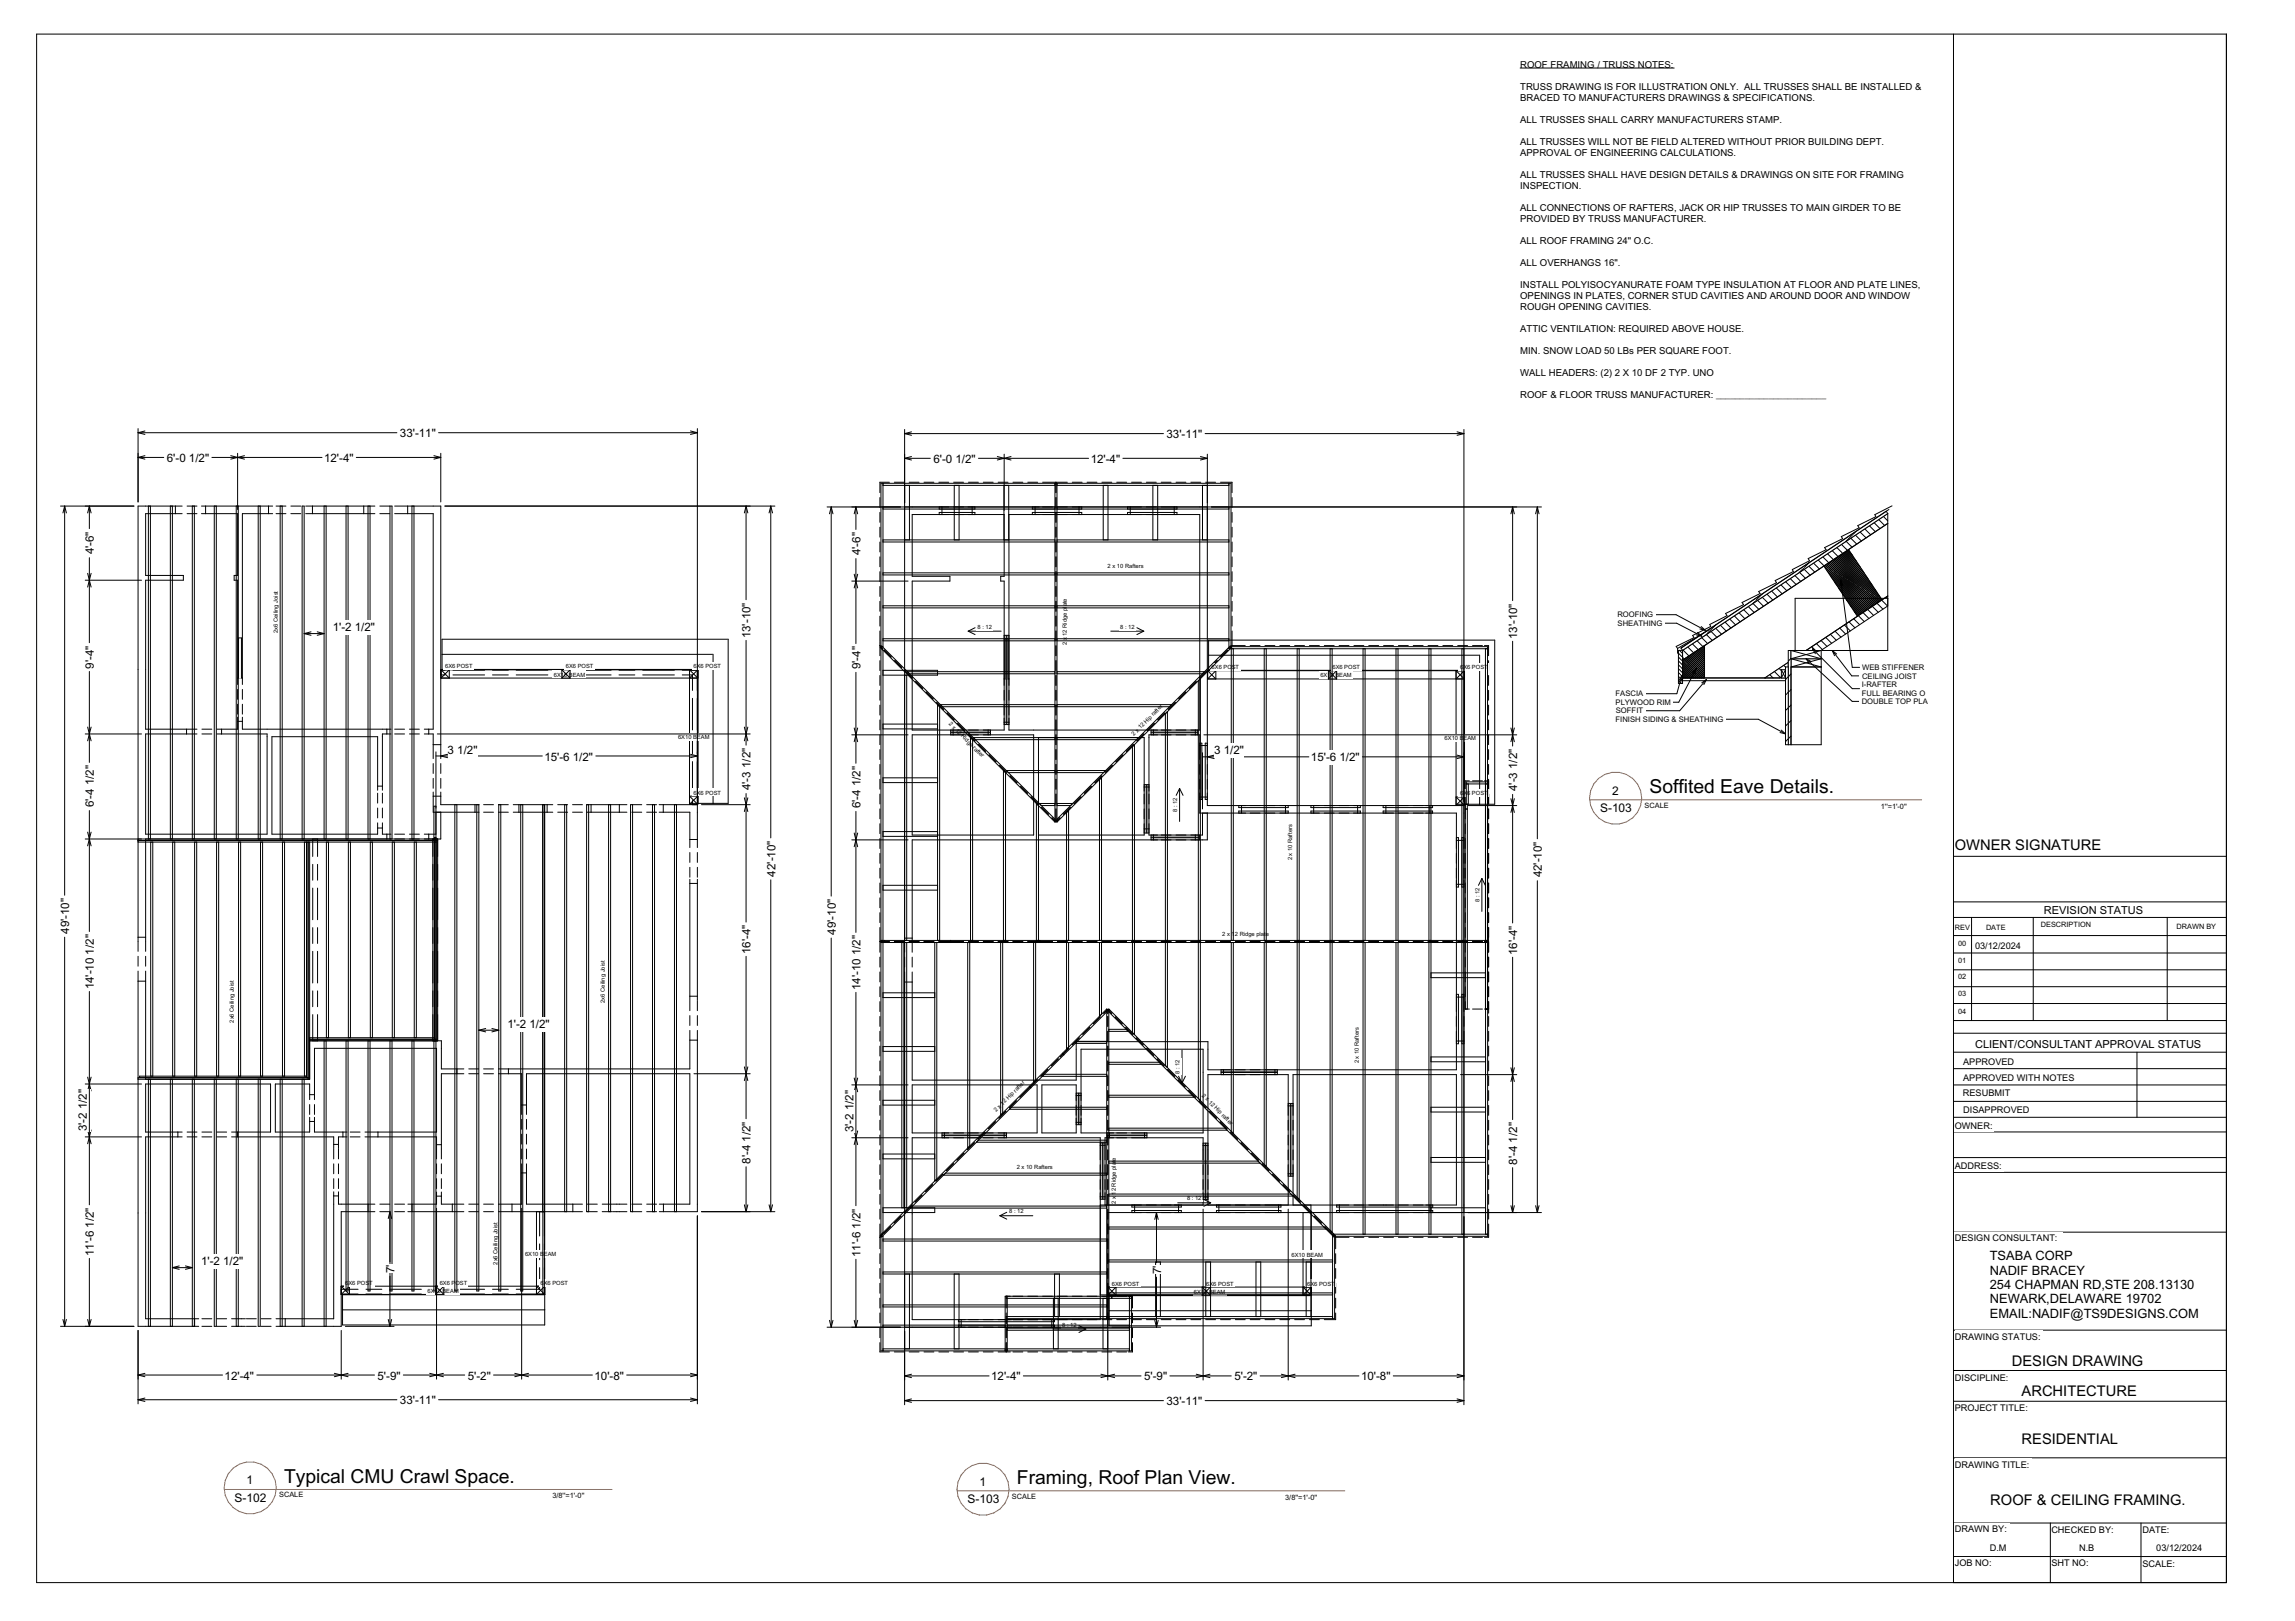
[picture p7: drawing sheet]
<svg xmlns="http://www.w3.org/2000/svg" width="841mm" height="594mm" viewBox="0 0 841 594" stroke-linecap="round" stroke-linejoin="round" font-family="sans-serif">
<defs><g id="words">
<g font-size="7.1">
<text x="604.4" y="290.5">Soffited Eave Details.</text>
<text x="104.1" y="543.4">Typical CMU Crawl Space.</text>
<text x="372.6" y="543.9">Framing, Roof Plan View.</text>
</g>
<g font-size="5.4">
<text x="716.3" y="311.6">OWNER SIGNATURE</text>
<text x="737.2" y="500.7">DESIGN DRAWING</text>
<text x="740.8" y="511.4">ARCHITECTURE</text>
<text x="740.8" y="529">RESIDENTIAL</text>
<text x="729.3" y="551.5">ROOF &amp; CEILING FRAMING.</text>
</g>
<g font-size="4.7">
<text x="729.2" y="461.7">TSABA CORP</text>
<text x="729.2" y="467">NADIF BRACEY</text>
<text x="729.2" y="472.3">254 CHAPMAN RD,STE 208.13130</text>
<text x="729.2" y="477.7">NEWARK,DELAWARE 19702</text>
<text x="729.2" y="483">EMAIL:NADIF@TS9DESIGNS.COM</text>
</g>
<g font-size="4.4">
<text x="590.7" y="291.2">2</text>
<text x="586.3" y="297.7">S-103</text>
<text x="90.4" y="543.9">1</text>
<text x="358.9" y="544.4">1</text>
<text x="86" y="550.4">S-102</text>
<text x="354.5" y="550.9">S-103</text>
</g>
<g font-size="4.2">
<text x="146.6" y="160.2">33'-11&quot;</text>
<text x="427.5" y="160.5">33'-11&quot;</text>
<text x="61.2" y="169.3">6'-0</text>
<text x="69.2" y="169.3">1/2&quot;</text>
<text x="118.8" y="169.3">12'-4&quot;</text>
<text x="342.1" y="169.6">6'-0</text>
<text x="350.1" y="169.6">1/2&quot;</text>
<text x="399.7" y="169.6">12'-4&quot;</text>
<text x="34.4" y="203.2" transform="rotate(-90 34.4 203.2)">4'-6&quot;</text>
<text x="315.3" y="203.5" transform="rotate(-90 315.3 203.5)">4'-6&quot;</text>
<text x="122" y="231.3">1'-2</text>
<text x="130.1" y="231.3">1/2</text>
<text x="135.9" y="231.3">&quot;</text>
<text x="275.1" y="233.9" transform="rotate(-90 275.1 233.9)">13'-10&quot;</text>
<text x="556" y="234.2" transform="rotate(-90 556 234.2)">13'-10&quot;</text>
<text x="34.4" y="245" transform="rotate(-90 34.4 245)">9'-4&quot;</text>
<text x="315.3" y="245.3" transform="rotate(-90 315.3 245.3)">9'-4&quot;</text>
<text x="164" y="276.1">3</text>
<text x="167.6" y="276.1">1/2&quot;</text>
<text x="199.5" y="278.7">15'-6</text>
<text x="209.9" y="278.7">1/2&quot;</text>
<text x="275.1" y="281.5" transform="rotate(-90 275.1 281.5)">1/2&quot;</text>
<text x="444.9" y="276.4">3</text>
<text x="448.5" y="276.4">1/</text>
<text x="452" y="276.4">2&quot;</text>
<text x="480.4" y="279">15'-6</text>
<text x="490.8" y="279">1/2&quot;</text>
<text x="556" y="281.8" transform="rotate(-90 556 281.8)">1/2&quot;</text>
<text x="34.4" y="287.8" transform="rotate(-90 34.4 287.8)">1/2&quot;</text>
<text x="275.1" y="289.6" transform="rotate(-90 275.1 289.6)">4'-3</text>
<text x="315.3" y="288.1" transform="rotate(-90 315.3 288.1)">1/2&quot;</text>
<text x="556" y="289.9" transform="rotate(-90 556 289.9)">4'-3</text>
<text x="34.4" y="295.9" transform="rotate(-90 34.4 295.9)">6'-4</text>
<text x="315.3" y="296.2" transform="rotate(-90 315.3 296.2)">6'-4</text>
<text x="284.1" y="321.2" transform="rotate(-90 284.1 321.2)">42'-10&quot;</text>
<text x="565" y="321.5" transform="rotate(-90 565 321.5)">42'-10&quot;</text>
<text x="25.4" y="342.2" transform="rotate(-90 25.4 342.2)">49'-10&quot;</text>
<text x="306.3" y="342.5" transform="rotate(-90 306.3 342.5)">49'-10&quot;</text>
<text x="34.4" y="349.8" transform="rotate(-90 34.4 349.8)">1/2&quot;</text>
<text x="275.1" y="349.7" transform="rotate(-90 275.1 349.7)">16'-4&quot;</text>
<text x="315.3" y="350.1" transform="rotate(-90 315.3 350.1)">1/2&quot;</text>
<text x="556" y="350" transform="rotate(-90 556 350)">16'-4&quot;</text>
<text x="34.4" y="362.6" transform="rotate(-90 34.4 362.6)">14'-10</text>
<text x="315.3" y="362.9" transform="rotate(-90 315.3 362.9)">14'-10</text>
<text x="186" y="376.6">1'-2</text>
<text x="194.1" y="376.6">1/2</text>
<text x="200" y="376.6">&quot;</text>
<text x="31.9" y="406.5" transform="rotate(-90 31.9 406.5)">1/2&quot;</text>
<text x="312.8" y="406.8" transform="rotate(-90 312.8 406.8)">1/2&quot;</text>
<text x="31.9" y="414.6" transform="rotate(-90 31.9 414.6)">3'-2</text>
<text x="275.1" y="418.4" transform="rotate(-90 275.1 418.4)">1/2&quot;</text>
<text x="312.8" y="414.9" transform="rotate(-90 312.8 414.9)">3'-2</text>
<text x="556" y="418.7" transform="rotate(-90 556 418.7)">1/2&quot;</text>
<text x="275.1" y="426.4" transform="rotate(-90 275.1 426.4)">8'-4</text>
<text x="556" y="426.8" transform="rotate(-90 556 426.8)">8'-4</text>
<text x="34.4" y="449.9" transform="rotate(-90 34.4 449.9)">1/2&quot;</text>
<text x="315.3" y="450.2" transform="rotate(-90 315.3 450.2)">1/2&quot;</text>
<text x="34.4" y="460.4" transform="rotate(-90 34.4 460.4)">11'-6</text>
<text x="315.3" y="460.7" transform="rotate(-90 315.3 460.7)">11'-6</text>
<text x="73.7" y="463.6">1'-2</text>
<text x="81.8" y="463.6">1/2</text>
<text x="87.7" y="463.6">&quot;</text>
<text x="144.6" y="466.6" transform="rotate(-90 144.6 466.6)">7'</text>
<text x="425.5" y="466.9" transform="rotate(-90 425.5 466.9)">7'</text>
<text x="82.3" y="505.5">12'-4&quot;</text>
<text x="138.4" y="505.5">5'-9&quot;</text>
<text x="171.4" y="505.5">5'-2&quot;</text>
<text x="217.9" y="505.5">10'-8&quot;</text>
<text x="363.2" y="505.9">12'-4&quot;</text>
<text x="419.3" y="505.9">5'-9&quot;</text>
<text x="452.3" y="505.9">5'-2&quot;</text>
<text x="498.8" y="505.9">10'-8&quot;</text>
<text x="146.6" y="514.6">33'-11&quot;</text>
<text x="427.5" y="514.9">33'-11&quot;</text>
</g>
<g font-size="4">
<text x="749" y="334.9">REVISION STATUS</text>
<text x="723.8" y="383.9">CLIENT/CONSULTANT APPROVAL STATUS</text>
</g>
<g font-size="3.5">
<text x="557.1" y="24.8">ROOF FRAMING / TRUSS NOTES:</text>
<text x="557.1" y="33">TRUSS DRAWING IS FOR ILLUSTRATION ONLY. ALL TRUSSES SHALL BE INSTALLED &amp;</text>
<text x="557.1" y="37">BRACED TO MANUFACTURERS DRAWINGS &amp; SPECIFICATIONS.</text>
<text x="557.1" y="45.1">ALL TRUSSES SHALL CARRY MANUFACTURERS STAMP.</text>
<text x="557.1" y="53.2">ALL TRUSSES WILL NOT BE FIELD ALTERED WITHOUT PRIOR BUILDING DEPT.</text>
<text x="557.1" y="57.2">APPROVAL OF ENGINEERING CALCULATIONS.</text>
<text x="557.1" y="65.3">ALL TRUSSES SHALL HAVE DESIGN DETAILS &amp; DRAWINGS ON SITE FOR FRAMING</text>
<text x="557.1" y="69.3">INSPECTION.</text>
<text x="557.1" y="77.4">ALL CONNECTIONS OF RAFTERS, JACK OR HIP TRUSSES TO MAIN GIRDER TO BE</text>
<text x="557.1" y="81.4">PROVIDED BY TRUSS MANUFACTURER.</text>
<text x="557.1" y="89.5">ALL ROOF FRAMING 24&quot; O.C.</text>
<text x="557.1" y="97.5">ALL OVERHANGS 16&quot;.</text>
<text x="557.1" y="105.6">INSTALL POLYISOCYANURATE FOAM TYPE INSULATION AT FLOOR AND PLATE LINES,</text>
<text x="557.1" y="109.6">OPENINGS IN PLATES, CORNER STUD CAVITIES AND AROUND DOOR AND WINDOW</text>
<text x="557.1" y="113.7">ROUGH OPENING CAVITIES.</text>
<text x="557.1" y="121.7">ATTIC VENTILATION: REQUIRED ABOVE HOUSE.</text>
<text x="557.1" y="129.8">MIN. SNOW LOAD 50 LBs PER SQUARE FOOT.</text>
<text x="557.1" y="137.9">WALL HEADERS: (2) 2 X 10 DF 2 TYP. UNO</text>
<text x="557.1" y="146">ROOF &amp; FLOOR TRUSS MANUFACTURER: _______________________</text>
</g>
<g font-size="3.4">
<text x="723.8" y="347.7">03/12/2024</text>
<text x="719.4" y="390.1">APPROVED</text>
<text x="719.3" y="401.7">RESUBMIT</text>
<text x="719.4" y="396.3">APPROVED WITH NOTES</text>
<text x="719.4" y="408">DISAPPROVED</text>
<text x="716.3" y="413.7">OWNER:</text>
<text x="716.3" y="428.3">ADDRESS:</text>
<text x="716.3" y="454.9">DESIGN CONSULTANT:</text>
<text x="716.3" y="491">DRAWING STATUS:</text>
<text x="716.3" y="505.9">DISCIPLINE:</text>
<text x="716.3" y="517.1">PROJECT TITLE:</text>
<text x="716.3" y="537.9">DRAWING TITLE:</text>
<text x="716.3" y="561.5">DRAWN BY:</text>
<text x="751.7" y="561.8">CHECKED BY:</text>
<text x="785.1" y="561.6">DATE:</text>
<text x="729.2" y="568.5">D.M</text>
<text x="761.9" y="568.5">N.B</text>
<text x="790.2" y="568.5">03/12/2024</text>
<text x="716.3" y="573.9">JOB NO:</text>
<text x="751.7" y="573.8">SHT NO:</text>
<text x="785.1" y="574.2">SCALE:</text>
</g>
<g font-size="2.8">
<text x="592.7" y="226.3">ROOFING</text>
<text x="592.8" y="229.4">SHEATHING</text>
<text x="682.4" y="245.5">WEB STIFFENER</text>
<text x="682.2" y="251.8">I-RAFTER</text>
<text x="682.3" y="248.7">CEILING JOIST</text>
<text x="592" y="255.2">FASCIA</text>
<text x="682.2" y="254.9">FULL BEARING O</text>
<text x="592" y="258.3">PLYWOOD RIM</text>
<text x="592.1" y="261.4">SOFFIT</text>
<text x="682.2" y="258">DOUBLE TOP PLA</text>
<text x="592" y="264.6">FINISH SIDING &amp; SHEATHING</text>
</g>
<g font-size="2.7">
<text x="602.7" y="296">SCALE</text>
<text x="689.2" y="296.3">1''=1'-0''</text>
<text x="716.3" y="340.7">REV</text>
<text x="727.8" y="340.7">DATE</text>
<text x="747.9" y="339.7">DESCRIPTION</text>
<text x="797.6" y="340.3">DRAWN BY</text>
<text x="717.5" y="346.8">00</text>
<text x="717.5" y="352.7">01</text>
<text x="717.5" y="358.8">02</text>
<text x="717.5" y="364.9">03</text>
<text x="717.5" y="371.5">04</text>
<text x="102.3" y="548.7">SCALE</text>
<text x="202.4" y="549.1">3/8''=1'-0''</text>
<text x="370.8" y="549.2">SCALE</text>
<text x="471" y="549.6">3/8''=1'-0''</text>
</g>
<g font-size="2.1">
<text x="405.9" y="208.3">2 x 10 Rafters</text>
<text x="101.8" y="232" transform="rotate(-90 101.8 232)">2x6 Ceiling Joist</text>
<text x="358.2" y="230.4">8 : 12</text>
<text x="391" y="233" transform="rotate(-90 391 233)">12 Ridge plate</text>
<text x="410.5" y="230.4">8 : 12</text>
<text x="391" y="236.4" transform="rotate(-90 391 236.4)">2</text>
<text x="391" y="234.6" transform="rotate(-90 391 234.6)">x</text>
<text x="163.1" y="244.9">6X6 POST</text>
<text x="207.4" y="244.9">6X6 POST</text>
<text x="254.2" y="244.9">6X6 PO</text>
<text x="261.6" y="244.9">ST</text>
<text x="444" y="245.2">6X6 PO</text>
<text x="451.4" y="245.2">ST</text>
<text x="488.3" y="245.2">6X6 POST</text>
<text x="535.1" y="245.2">6</text>
<text x="536.3" y="245.2">X6 PO</text>
<text x="542.5" y="245.2">ST</text>
<text x="203" y="247.9">6X10 BEAM</text>
<text x="483.9" y="248.2">6X1</text>
<text x="487.6" y="248.2">0</text>
<text x="489.4" y="248.2">BEAM</text>
<text x="347.5" y="265.4" transform="rotate(45 347.5 265.4)">2 x 12 Ridge rafter</text>
<text x="415.5" y="269.7" transform="rotate(-45 415.5 269.7)">2 x 12 Hip rafter</text>
<text x="248.5" y="270.9">6X10</text>
<text x="254" y="270.9">BEAM</text>
<text x="529.4" y="271.2">6X10 B</text>
<text x="536.3" y="271.2">EAM</text>
<text x="254.2" y="291.2">6X6 PO</text>
<text x="261.6" y="291.2">ST</text>
<text x="535.1" y="291.5">6</text>
<text x="536.3" y="291.5">X</text>
<text x="537.6" y="291.5">6 PO</text>
<text x="542.5" y="291.5">ST</text>
<text x="431.4" y="297.6" transform="rotate(-90 431.4 297.6)">8 : 12</text>
<text x="473.5" y="315.3" transform="rotate(-90 473.5 315.3)">2 x 10 Rafters</text>
<text x="542.2" y="330.6" transform="rotate(-90 542.2 330.6)">8 : 12</text>
<text x="447.9" y="343.1">2 x</text>
<text x="451.3" y="343.1">12 Ridge plate</text>
<text x="221.6" y="367.4" transform="rotate(-90 221.6 367.4)">2x6 Ceiling Joist</text>
<text x="85.7" y="374.8" transform="rotate(-90 85.7 374.8)">2x6 Ceiling Joist</text>
<text x="497.9" y="389.7" transform="rotate(-90 497.9 389.7)">2 x 10 Rafters</text>
<text x="432.3" y="393.5" transform="rotate(-90 432.3 393.5)">8 : 12</text>
<text x="440.3" y="401.6" transform="rotate(45 440.3 401.6)">2 x 12 Hip rafter</text>
<text x="365" y="407.6" transform="rotate(-45 365 407.6)">2 x 12 Hip rafter</text>
<text x="372.6" y="428.3">2 x 10 Rafters</text>
<text x="408.9" y="437.8" transform="rotate(-90 408.9 437.8)">12 Ridge plate</text>
<text x="408.9" y="441.2" transform="rotate(-90 408.9 441.2)">2 x</text>
<text x="435" y="439.9">8 : 12</text>
<text x="369.8" y="444.6">8 : 12</text>
<text x="192.4" y="460.1">6X10</text>
<text x="197.9" y="460.1">B</text>
<text x="199.3" y="460.1">EAM</text>
<text x="473.3" y="460.4">6X10 BEAM</text>
<text x="182.3" y="463.4" transform="rotate(-90 182.3 463.4)">2x6 Ceiling Joist</text>
<text x="126.5" y="470.7">6</text>
<text x="127.7" y="470.7">X6 POS</text>
<text x="135.3" y="470.7">T</text>
<text x="156.6" y="473.8">6X1</text>
<text x="160.4" y="473.8">0 BEAM</text>
<text x="161.1" y="470.7">6X6 P</text>
<text x="166.9" y="470.7">OST</text>
<text x="198.1" y="470.7">6</text>
<text x="199.3" y="470.7">X6 POST</text>
<text x="407.4" y="471.1">6X6 POST</text>
<text x="442" y="471.1">6X6 POST</text>
<text x="479" y="471.1">6X6 POST</text>
<text x="437.5" y="474.1">6X1</text>
<text x="441.3" y="474.1">0</text>
<text x="443.1" y="474.1">BEAM</text>
<text x="389.2" y="486.1">8 : 12</text>
</g>
</g></defs>
<g fill="none" stroke="#000" stroke-width=".37">
<path d="M13.4 12.5h802.5v567.4h-802.5zM715.9 12.5v567.4M715.9 313.8h100M715.9 330.5h100M715.9 336.2h100M722.5 336.2v37.8M745.1 336.2v37.8M794.2 336.2v37.8M715.9 342.8h100M715.9 349.2h100M715.9 355.4h100M715.9 361.6h100"/>
<path d="M715.9 367.7h100M715.9 374h100M715.9 378.6h100M715.9 385.6h100M715.9 391.6h100M715.9 397.6h100M783.1 385.6v23.8M715.9 403.6h100M715.9 409.4h100M715.9 414.8h100M715.9 424.2h100M715.9 429.6h100"/>
<path d="M715.9 451.5h100M715.9 487.4h100M715.9 502.2h100M715.9 513.5h100M715.9 534.2h100M715.9 558.1h100M751.3 558.1v21.8M784.6 558.1v21.8M715.9 570.4h100"/>
</g>
<g fill="#fff">
<path d="M716.3 306.5h54.3v6.4h-54.3z" fill-rule="evenodd"/>
<path d="M749 331.1h35.8v4.7h-35.8z" fill-rule="evenodd"/>
<path d="M716.3 338.2h5.4v3.1h-5.4z" fill-rule="evenodd"/>
<path d="M727.8 338.2h6.8v3.1h-6.8z" fill-rule="evenodd"/>
<path d="M747.9 337.3h17.8v3h-17.8z" fill-rule="evenodd"/>
<path d="M797.6 337.9h14.2v3h-14.2z" fill-rule="evenodd"/>
<path d="M717.5 344.4h3.1v3h-3.1z" fill-rule="evenodd"/>
<path d="M717.5 350.3h3.1v3.1h-3.1z" fill-rule="evenodd"/>
<path d="M717.5 356.4h3.1v3.1h-3.1z" fill-rule="evenodd"/>
<path d="M717.5 362.5h3.1v3h-3.1z" fill-rule="evenodd"/>
<path d="M717.5 369.1h3.1v3h-3.1z" fill-rule="evenodd"/>
<path d="M723.8 380.1h83.1v4.6h-83.1z" fill-rule="evenodd"/>
<path d="M719.4 386.9h19.2v4.1h-19.2z" fill-rule="evenodd"/>
<path d="M719.4 393.1h42.2v4.1h-42.2z" fill-rule="evenodd"/>
<path d="M719.3 398.5h18.1v4.1h-18.1z" fill-rule="evenodd"/>
<path d="M719.4 404.8h25v4h-25z" fill-rule="evenodd"/>
<path d="M716.3 410.5h14.5v4h-14.5z" fill-rule="evenodd"/>
<path d="M716.3 425.1h18.1v4.1h-18.1z" fill-rule="evenodd"/>
<path d="M716.3 451.7h39.7v4.1h-39.7z" fill-rule="evenodd"/>
<path d="M716.3 487.7h32.3v4h-32.3z" fill-rule="evenodd"/>
<path d="M729.2 457.4h30.4v5.3h-30.4z" fill-rule="evenodd"/>
<path d="M729.2 462.7h34.5v5.3h-34.5z" fill-rule="evenodd"/>
<path d="M729.2 468h75.2v5.3h-75.2z" fill-rule="evenodd"/>
<path d="M729.2 473.3h63.8v5.3h-63.8z" fill-rule="evenodd"/>
<path d="M729.2 478.6h76.2v5.3h-76.2z" fill-rule="evenodd"/>
<path d="M716.3 502.6h20.1v4h-20.1z" fill-rule="evenodd"/>
<path d="M740.8 506.4h33.6v6.2h-33.6z" fill-rule="evenodd"/>
<path d="M716.3 513.8h27.1v4h-27.1z" fill-rule="evenodd"/>
<path d="M716.3 534.6h28.2v4h-28.2z" fill-rule="evenodd"/>
<path d="M716.3 558.3h20.3v4.1h-20.3z" fill-rule="evenodd"/>
<path d="M751.7 558.6h24.3v4.1h-24.3z" fill-rule="evenodd"/>
<path d="M785.1 558.5h10.7v4h-10.7z" fill-rule="evenodd"/>
<path d="M785.1 571.1h12.9v4h-12.9z" fill-rule="evenodd"/>
<path d="M751.7 570.6h14.6v4.1h-14.6z" fill-rule="evenodd"/>
<path d="M716.3 570.7h14.6v4h-14.6z" fill-rule="evenodd"/>
<path d="M737.2 495.8h48.8v6.2h-48.8z" fill-rule="evenodd"/>
<path d="M740.8 524h35.8v6.2h-35.8z" fill-rule="evenodd"/>
<path d="M727.8 442.3h53.4v6.2h-53.4z" fill-rule="evenodd"/>
<path d="M729.2 565.2h6.4v4h-6.4z" fill-rule="evenodd"/>
<path d="M761.9 565.2h5.7v4h-5.7z" fill-rule="evenodd"/>
<path d="M790.2 565.2h17.2v4h-17.2z" fill-rule="evenodd"/>
<path d="M723.8 344.4h17.1v4h-17.1z" fill-rule="evenodd"/>
</g>
<g fill="none" stroke="#000" stroke-width=".37">
<path d="M557.1 24.9h56.4M75.3 185.4h23.1v2.8h-9.6v60.3h-1.7v-35.9h-1.3v-1.7h1.3v-22.7h-11.8zM114.5 185.4h18.8v2.8h-18.8zM149.4 185.4h12.1v87.5h-2.8v-3.9h-1.6v-1.8h1.6v-79h-9.3zM161.5 245.6h1.6M161.5 247.3h1.6M166 245.6h11.6M166 247.3h11.6M180.5 245.6h5.8M180.5 247.3h5.8M189.2 245.6h11.6M189.2 247.3h11.6"/>
<path d="M203.7 245.6h5.8M203.7 247.3h5.8M212.3 245.6h11.6M212.3 247.3h11.6M226.8 245.6h5.8M226.8 247.3h5.8M235.5 245.6h11.6M235.5 247.3h11.6M250 245.6h5.5v7.4M250 247.3h3.8v5.7M253.8 255.9v11.6M255.5 255.9v11.6"/>
<path d="M68.4 267.2v1.8M72.2 267.2h-18.8v-54.6h13.8v-1.7h-13.8v-22.7h10.9v-2.8h-13.7v158h2.8v-36h89.9M72.2 269h-18.8v36.7h44.5v-36.7h-18.5M74 267.2h3.6M74 269h3.6M79.4 267.2h7.7v-2.9h1.7v2.9h53v1.8h-1.7v19.1h-1.7v-18.1h-38.8v35.7h38.8v-2.3h1.7v2.3h3.2M81.2 267.2v1.8M253.8 270.4v5.8M253.8 279.1v11.6M255.5 270.4v5.8M255.5 279.1v11.6M158.7 291.8h2.8v3.1h12.6v2.7h-15.4z"/>
<path d="M159.8 297.6v8.1h-4.3M161.5 297.6v9.8h-6M190.2 294.9h10.3v2.7h-10.3zM216.6 294.9h10.4v2.7h-10.4zM253.8 293.4v1.5M255.5 293.4v14.2h-2.7v-10h-9.7v-2.7h12.4M114.6 307.4v6.4M114.6 316.7v5.8M116.4 307.4v6.4M116.4 316.7v5.8M141.8 305.7v1.7M144.6 307.4h3.6"/>
<path d="M144.6 305.7h3.6M150.1 307.4h3.6M150.1 305.7h3.6M157.1 305.7v1.7M158.6 307.4v6.4M158.6 316.7v5.8M160.4 307.4v6.4M160.4 316.7v5.8M114.6 325.4v11.6M114.6 339.9v5.8M116.4 325.4v11.6M116.4 339.9v5.8"/>
<path d="M158.6 325.4v11.6M158.6 339.9v5.8M160.4 325.4v11.6M160.4 339.9v5.8M252.8 323.7h2.7v41.4h-2.7zM114.6 348.6v11.6M116.4 348.6v11.6M158.6 348.6v11.6M160.4 348.6v11.6M114.6 363.1v5.8M114.6 371.8v9.6M116.4 363.1v5.8"/>
<path d="M116.4 371.8v9.6M158.6 363.1v5.8M158.6 371.8v9.6M160.4 363.1v5.8M160.4 371.8v9.6M65.2 414.8v1.8M66.7 416.6h-13.3v66.6h19.4M66.7 414.8h-13.3v-17.6h45.7v17.6h-14.2M68.6 416.6h3.6M68.6 414.8h3.6M74 416.6h3.6M74 414.8h3.6"/>
<path d="M79.4 416.6h3.6M79.4 414.8h3.6M84.9 416.6h37.4v4.3M87.1 414.8v1.8M122.3 419.4h1.7M125.7 414.8v1.8M127.2 416.6h-3.2v4.3M127.2 414.8h-12v-3.9h-1.7v3.9h-12.6v-17.6h12.6v3.9h1.7v-17h44.8v30.7h-26.2M128.3 416.6h3.6M128.3 414.8h3.6M133.8 416.6h26.2v2.9h1.7v-26h5.7v-1.8h-5.7v-10.3h-48.2v14.1h-60.1v-36h-2.8v126.5h22.2M138.5 414.8v1.8"/>
<path d="M122.3 421.1v3.6M122.3 426.5v3.6M122.3 431.9v3.6M122.3 436.7v46.5h-21.1M122.3 438.2h1.7M124 436.7v4.6h13.4M124 421.1v3.6M124 426.5v3.6M124 431.9v3.6M134.9 441.3v2.7M137.4 444h-12.4v42h-23.8M139.2 441.3h3.6"/>
<path d="M139.2 444h3.6M144.6 441.3h3.6M144.6 444h3.6M149.5 441.3h10.5v-3h1.7v3h8.3M149.5 444h20.5M151 441.3v2.7M165.7 441.3v2.7M171.8 441.3h3.6M171.8 444h3.6M177.2 441.3h3.6M177.2 444h3.6M182.6 441.3h8.6v-11.5h1.7v11.5h20.5"/>
<path d="M182.6 444h30.8M187.6 441.3v2.7M197.7 444v8.9M197.7 455.8v5.8M199.5 444v8.9M199.5 455.8v5.8M209.9 441.3v2.7M215.2 441.3h3.7M215.2 444h3.7M220.7 441.3h3.6M220.7 444h3.6M224.5 441.3h5.2"/>
<path d="M224.5 444h5.2M231.5 441.3h3.7M231.5 444h3.7M237 441.3h3.6M237 444h3.6M241.6 441.3h11.2v-47.8h-59.9v11.4h-1.7v-11.4h-4.9v-1.8h66.5v-10.6h2.7v62.9h-13.9M243.1 441.3v2.7M125 474.2h6.2M125 472.4h6.2M134.1 474.2h5.8M134.1 472.4h5.8M142.8 474.2h11.6"/>
<path d="M142.8 472.4h11.6M157.3 474.2h5.8M157.3 472.4h5.8M166 474.2h11.6M166 472.4h11.6M180.5 474.2h5.8M180.5 472.4h5.8M197.7 464.5v7.9h-8.5M199.5 464.5v9.7h-10.3M71.3 483.2v2.8M74 486h3.6M74 483.2h3.6"/>
<path d="M79.4 486h3.6M79.4 483.2h3.6M84.9 486h5M84.9 483.2h5M90.3 486h3.6M90.3 483.2h3.6M95.7 486h3.6M95.7 483.2h3.6M104.5 483.2v2.8"/>
</g>
<g fill="#fff">
<path d="M87.4 233.8h1.1l-1.1 14.9z"/>
<path d="M88.5 233.8v14.9h-1.1z"/>
</g>
<g fill="none" stroke="#000" stroke-width=".37">
<path d="M64.3 185.4h2.4M64.3 188.2h2.4M68.6 185.4h3.6M68.6 188.2h3.6M73.8 185.4h1.5M73.8 188.2h1.5M98.4 185.4h1.5M98.4 188.2h1.5M101.2 185.4h3.6M101.2 188.2h3.6M106.6 185.4h3.6M106.6 188.2h3.6"/>
<path d="M112 185.4h2.5M112 188.2h2.5M133.3 185.4h4.1M133.3 188.2h4.1M139.2 185.4h3.6M139.2 188.2h3.6M144.6 185.4h4.8M144.6 188.2h4.8M87.1 248.5v2.3M87.1 252.6v3.7M87.1 258.1v3.6M87.4 248.5v-14.7h1.1v14.7"/>
<path d="M88.8 248.5v2.3M88.8 252.6v3.7M88.8 258.1v3.6M87.1 262.8v1.5M88.8 262.8v1.5M141.8 267.2h1.5M141.8 269h1.5M144.6 267.2h3.6M144.6 269h3.6M150.1 267.2h3.6M150.1 269h3.6M155.5 267.2h1.6"/>
<path d="M155.5 269h1.6M158.7 272.9v5.1M158.7 279.8v3.6M161.5 272.9v5.1M161.5 279.8v3.6M138.4 288.1v1.5M138.4 290.7v3.6M138.4 296.1v3.6M140.1 288.1v1.5M140.1 290.7v3.6M140.1 296.1v3.6M158.7 285.2v3.7"/>
<path d="M158.7 290.2v1.6M161.5 285.2v3.7M161.5 290.2v1.6M174.1 294.9h1.5M174.1 297.6h1.5M177.2 294.9h3.6M177.2 297.6h3.6M182.6 294.9h3.7M182.6 297.6h3.7M188.1 294.9h2.1M188.1 297.6h2.1M200.5 294.9h2.1"/>
<path d="M200.5 297.6h2.1M204.4 294.9h3.6M204.4 297.6h3.6M209.8 294.9h3.6M209.8 297.6h3.6M215.1 294.9h1.5M215.1 297.6h1.5M227 294.9h2.7M227 297.6h2.7M231.5 294.9h3.7M231.5 297.6h3.7M237 294.9h3.6"/>
<path d="M237 297.6h3.6M241.5 294.9h1.6M241.5 297.6h1.6M138.4 301.5v1.9M140.1 301.5v1.9M252.8 307.6v3M252.8 312.4v3.6M252.8 317.8v3.6M255.5 307.6v3M255.5 312.4v3.6M255.5 317.8v3.6M252.8 322.2v1.5"/>
<path d="M255.5 322.2v1.5M50.6 343.4v5.2M50.6 350.4v3.6M50.6 355.9v3.6M53.4 343.4v5.2M53.4 350.4v3.6M53.4 355.9v3.6M252.8 365.1v1.5M252.8 366.7v3.6M252.8 372.2v3.6M252.8 377.6v3.5M255.5 365.1v1.5"/>
<path d="M255.5 366.7v3.6M255.5 372.2v3.6M255.5 377.6v3.5M167.4 393.5h2.6M167.4 391.7h2.6M171.8 393.5h3.6M171.8 391.7h3.6M177.2 393.5h3.6M177.2 391.7h3.6M182.6 393.5h3.7M182.6 391.7h3.7M113.5 401.1v1.8"/>
<path d="M113.5 404.8v3.6M113.5 409.4v1.5M115.2 401.1v1.8M115.2 404.8v3.6M115.2 409.4v1.5M160 419.5v5.2M161.7 419.5v5.2M191.2 404.9v3.5M191.2 410.2v3.6M191.2 415.6v3.6M192.9 404.9v3.5M192.9 410.2v3.6"/>
<path d="M192.9 415.6v3.6M160 426.5v3.6M160 431.9v3.6M160 436.8v1.5M161.7 426.5v3.6M161.7 431.9v3.6M161.7 436.8v1.5M191.2 421.1v3.6M191.2 426.5v3.3M192.9 421.1v3.6M192.9 426.5v3.3"/>
</g>
<g fill="#fff">
<path d="M162 234.2h104.8l-5.5 5.6h-99.3z" fill-rule="evenodd"/>
<path d="M162 239.8h99.3l-5.5 5.5h-93.8z" fill-rule="evenodd"/>
</g>
<path d="M162 239.8h99.3M266.8 234.2h-104.8v11.1h93.8" fill="none" stroke="#000" stroke-width=".37"/>
<g fill="#fff">
<path d="M266.8 234.2v60.2h-5.5v-54.6z" fill-rule="evenodd"/>
<path d="M255.8 245.3l5.5-5.5v54.6h-5.5z" fill-rule="evenodd"/>
</g>
<path d="M261.3 239.8v54.6M266.8 234.2v60.2h-11v-49.1" fill="none" stroke="#000" stroke-width=".37"/>
<g fill="#fff">
<path d="M125.5 480h74.1v5.5h-74.1z" fill-rule="evenodd"/>
<path d="M125.5 474.5h74.1v5.5h-74.1z" fill-rule="evenodd"/>
</g>
<path d="M125 471.3h74.6v3h-74.6zM125.5 474.5h74.1v11h-74.1zM125.5 480h74.1" fill="none" stroke="#000" stroke-width=".37"/>
<path d="M156.2 471.7h12.3v2.7h-12.3z" fill-rule="evenodd" fill="#fff"/>
<path d="M196.6 444h3v30.3h-3z" fill="none" stroke="#000" stroke-width=".37"/>
<path d="M192 458h12.3v2.7h-12.3z" fill-rule="evenodd" fill="#fff"/>
<path d="M161.6 245.5h94.1v3h-94.1z" fill="none" stroke="#000" stroke-width=".37"/>
<path d="M202.5 245.8h12.3v2.7h-12.3z" fill-rule="evenodd" fill="#fff"/>
<path d="M252.7 245.5h3v48.9h-3z" fill="none" stroke="#000" stroke-width=".37"/>
<path d="M248 268.8h12.3v2.6h-12.3z" fill-rule="evenodd" fill="#fff"/>
<path d="M196.6 471.3v3M196.6 471.3h3M196.6 474.3h3M196.6 471.3l3 3M199.6 471.3v3M199.6 471.3l-3 3" fill="none" stroke="#000" stroke-width=".37"/>
<path d="M197.6 468.6h11v2.7h-11z" fill-rule="evenodd" fill="#fff"/>
<path d="M159.6 471.3v3M159.6 471.3h3M159.6 474.3h3M159.6 471.3l3 3M162.6 471.3v3M162.6 471.3l-3 3" fill="none" stroke="#000" stroke-width=".37"/>
<path d="M160.7 468.6h11v2.7h-11z" fill-rule="evenodd" fill="#fff"/>
<path d="M252.7 245.5v3M252.7 245.5h3M252.7 248.5h3M252.7 245.5l3 3M255.7 245.5v3M255.7 245.5l-3 3" fill="none" stroke="#000" stroke-width=".37"/>
<path d="M253.7 242.8h11v2.7h-11z" fill-rule="evenodd" fill="#fff"/>
<path d="M205.9 245.5v3M205.9 245.5h3M205.9 248.5h3M205.9 245.5l3 3M208.9 245.5v3M208.9 245.5l-3 3" fill="none" stroke="#000" stroke-width=".37"/>
<path d="M206.9 242.8h11v2.7h-11z" fill-rule="evenodd" fill="#fff"/>
<path d="M125 471.3v3M125 471.3h3.1M125 474.3h3.1M125 471.3l3.1 3M128.1 471.3v3M128.1 471.3l-3.1 3" fill="none" stroke="#000" stroke-width=".37"/>
<path d="M126.1 468.6h11v2.7h-11z" fill-rule="evenodd" fill="#fff"/>
<path d="M161.6 245.5v3M161.6 245.5h3M161.6 248.5h3M161.6 245.5l3 3M164.6 245.5v3M164.6 245.5l-3 3" fill="none" stroke="#000" stroke-width=".37"/>
<path d="M162.6 242.8h11.1v2.7h-11.1z" fill-rule="evenodd" fill="#fff"/>
<path d="M252.7 291.7v3M252.7 291.7h3M252.7 294.7h3M252.7 291.7l3 3M255.7 291.7v3M255.7 291.7l-3 3" fill="none" stroke="#000" stroke-width=".37"/>
<path d="M253.7 289.1h11v2.7h-11z" fill-rule="evenodd" fill="#fff"/>
<g fill="none" stroke="#000" stroke-width=".37">
<path d="M166.7 294.9h.7v178.2h-.7zM174.7 294.9h.8v178.2h-.8zM182.8 294.9h.7v178.2h-.7zM190.8 294.9h.8v178.2h-.8zM199.5 294.9v179.3h-.6v-179.3h.7v149.1h-.7M206.9 294.9h.8v149.1h-.8zM215 294.9h.7v149.1h-.7zM223 294.9h.8v149.1h-.8zM231.1 294.9h.7v149.1h-.7zM239.1 294.9h.8v149.1h-.8zM247.2 294.9h.7v149.1h-.7zM50.6 308h109.8"/>
<path d="M54.4 307.4v-122h.7v122M55.2 308.6v85.7M56 308.6v85.7M62.4 307.4v-122h.8v122M63.3 308.6v85.7M64 308.6v85.7M70.5 307.4v-122h.7v122M71.3 308.6v85.7M72.1 308.6v85.7M78.5 307.4v-122h.8v122M79.4 308.6v85.7M80.1 308.6v85.7"/>
<path d="M86.6 307.4v-122h.7v122M87.4 308.6v85.7M88.2 308.6v85.7M94.6 307.4v-122h.8v122M95.5 308.6v85.7M96.2 308.6v85.7M102.7 307.4v-122h.7v122M103.5 308.6v85.7M104.3 308.6v85.7M110.7 307.4v-122h.8v122M111.6 308.6v85.7M112.3 308.6v86.3"/>
<path d="M112.9 308.6v86.9M113.5 308.6v86.9h-62.9v-.6h62.3M118.8 307.4v-122h.7v122M119.6 308.6v71.7M120.4 308.6v71.7M126.8 307.4v-122h.8v122M127.7 308.6v71.7M128.4 308.6v71.7M134.9 307.4v-122h.7v122M135.7 308.6v71.7M136.5 308.6v71.7M142.9 307.4v-122h.8v122"/>
<path d="M143.8 308.6v71.7M144.5 308.6v71.7M151 307.4v-122h.7v122M151.8 308.6v71.7M152.6 308.6v71.7M158.6 307.4v74M159 307.4v-12h.8v177.7h-.8v-91.7M159.8 306.9h-.6v74.5M159.8 308.6h-109.2v-1.2h109.8v74h-46.9M54.4 395.5v90.5h.7v-90.5M62.4 395.5v90.5h.8v-90.5M70.5 395.5v90.5h.7v-90.5"/>
<path d="M78.5 395.5v90.5h.8v-90.5M86.6 395.5v90.5h.7v-90.5M94.6 395.5v90.5h.8v-90.5M102.7 395.5v90.5h.7v-90.5M110.7 395.5v90.5h.8v-90.5M112.3 394.3h-61.1v.6M113.5 380.8h46.3M113.5 380.3h45.7M118.8 381.4v104.6h.7v-104.6M126.8 381.4v91.7h.8v-91.7M134.9 381.4v91.7h.7v-91.7M142.9 381.4v91.7h.8v-91.7"/>
<path d="M151 381.4v91.7h.7v-91.7M65.7 463.9l-2.5 .6 2.5 .6M68 463.9l2.5 .6-2.5 .6"/>
</g>
<path d="M73.7 459.6h15.5v5.4h-15.5z" fill-rule="evenodd" fill="#fff"/>
<path d="M178 376.9l-2.5 .6 2.5 .6M180.3 376.9l2.5 .6-2.5 .6M63.2 464.5h7.3" fill="none" stroke="#000" stroke-width=".37"/>
<path d="M186 372.6h15.5v5.4h-15.5z" fill-rule="evenodd" fill="#fff"/>
<path d="M114 231.5l-2.5 .7 2.5 .6M116.2 231.5l2.6 .7-2.6 .6M175.5 377.5h7.3" fill="none" stroke="#000" stroke-width=".37"/>
<path d="M122 227.3h15.5v5.4h-15.5z" fill-rule="evenodd" fill="#fff"/>
<path d="M111.5 232.2h7.3M50.6 487.5v17.9M125 487.5v17.9M53.1 503.2l-2.5 .7 2.5 .6M122.5 503.2l5.1 1.3M127.6 503.2l-5.1 1.3" fill="none" stroke="#000" stroke-width=".37"/>
<path d="M82.3 501.5h10.8v5.4h-10.8z" fill-rule="evenodd" fill="#fff"/>
<path d="M160 442.8v62.6M50.6 503.9h30.9M94.1 503.9h30.9M157.5 503.2l5 1.3M162.5 503.2l-5 1.3" fill="none" stroke="#000" stroke-width=".37"/>
<path d="M138.4 501.5h8.4v5.4h-8.4z" fill-rule="evenodd" fill="#fff"/>
<path d="M191.2 442.8v62.6M125 503.9h12.2M147.8 503.9h12.2M188.6 503.2l5.1 1.3M193.7 503.2l-5.1 1.3" fill="none" stroke="#000" stroke-width=".37"/>
<path d="M171.4 501.5h8.5v5.4h-8.5z" fill-rule="evenodd" fill="#fff"/>
<path d="M255.5 445.5v59.9M160 503.9h10.3M180.9 503.9h10.3M253 503.2l2.5 .7-2.5 .6" fill="none" stroke="#000" stroke-width=".37"/>
<path d="M217.9 501.5h10.7v5.4h-10.7z" fill-rule="evenodd" fill="#fff"/>
<path d="M255.5 445.5v68.9M50.6 487.5v26.9M53.1 512.3l-2.5 .6 2.5 .6M191.2 503.9h25.9M229.7 503.9h25.8M253 512.3l2.5 .6-2.5 .6" fill="none" stroke="#000" stroke-width=".37"/>
<path d="M146.6 510.6h13.1v5.4h-13.1z" fill-rule="evenodd" fill="#fff"/>
<path d="M254.3 393.5h20.6M272.8 390.9l.6 2.6M273.4 393.5l.6 2.5M273.4 393.5l-.6 2.5M274 390.9l-.6 2.6M257.1 444h17.8M272.8 441.5l.6 2.5 .6-2.5M50.6 512.9h94.8M160.7 512.9h94.8" fill="none" stroke="#000" stroke-width=".37"/>
<path d="M271.1 411h5.4v15.4h-5.4z" fill-rule="evenodd" fill="#fff"/>
<path d="M257.1 294.9h17.8M272.8 292.4l.6 2.5M273.4 294.9l.6 2.5M273.4 294.9l-.6 2.5M274 292.4l-.6 2.5M273.4 393.5v16.4M273.4 427.5v16.5" fill="none" stroke="#000" stroke-width=".37"/>
<path d="M271.1 338.9h5.4v10.8h-5.4z" fill-rule="evenodd" fill="#fff"/>
<path d="M160.3 269h114.6M272.8 266.4l.6 2.6M273.4 269l.6 2.5M273.4 269l-.6 2.5M274 266.4l-.6 2.6M273.4 294.9v43M273.4 350.4v43.1" fill="none" stroke="#000" stroke-width=".37"/>
<path d="M271.1 274.1h5.4v15.5h-5.4z" fill-rule="evenodd" fill="#fff"/>
<path d="M163 185.4h111.9M272.8 188l.6-2.6 .6 2.6M273.4 269v4.1M273.4 290.8v4.1" fill="none" stroke="#000" stroke-width=".37"/>
<path d="M271.1 220.8h5.4v13.1h-5.4z" fill-rule="evenodd" fill="#fff"/>
<path d="M163 185.4h121M273.4 185.4v34.4M281.8 188l.7-2.6 .6 2.6M273.4 234.7v34.3M257.1 444h26.9M281.8 441.5l.7 2.5 .6-2.5" fill="none" stroke="#000" stroke-width=".37"/>
<path d="M280.1 308.1h5.4v13.1h-5.4z" fill-rule="evenodd" fill="#fff"/>
<path d="M282.5 185.4v121.6M282.5 322.4v121.6M142.3 446.5l.6-2.5 .6 2.5M126.6 486h17.8M142.3 483.5l.6 2.5 .6-2.5" fill="none" stroke="#000" stroke-width=".37"/>
<path d="M140.6 463.4h5.3v3.2h-5.3z" fill-rule="evenodd" fill="#fff"/>
<path d="M84.6 167l2.5 .6M87.1 166.1v20.6M87.1 167.6l-2.5 .6M87.1 167.6l2.5 .6M89.6 167l-2.5 .6M159 167l2.5 .6-2.5 .6M161.5 166.1v17.8M142.9 444v18.4M142.9 467.7v18.3" fill="none" stroke="#000" stroke-width=".37"/>
<path d="M118.8 165.3h10.8v5.4h-10.8z" fill-rule="evenodd" fill="#fff"/>
<path d="M50.6 166.1v17.8M53.1 167l-2.5 .6 2.5 .6M87.1 167.6h30.9M130.6 167.6h30.9" fill="none" stroke="#000" stroke-width=".37"/>
<path d="M61.2 165.3h15.4v5.4h-15.4z" fill-rule="evenodd" fill="#fff"/>
<path d="M50.6 157.1v26.8M53.1 157.9l-2.5 .7 2.5 .6M253 157.9l2.5 .7-2.5 .6M255.5 157.1v136.3M50.6 167.6h9.4M77.7 167.6h9.4" fill="none" stroke="#000" stroke-width=".37"/>
<path d="M146.6 156.2h13.1v5.4h-13.1z" fill-rule="evenodd" fill="#fff"/>
<path d="M50.6 158.6h94.8M160.7 158.6h94.8M164 276.4l-2.5 .6 2.5 .6M253 276.4l2.5 .6-2.5 .6M255.5 275.5v17.9" fill="none" stroke="#000" stroke-width=".37"/>
<path d="M199.5 274.7h17.8v5.4h-17.8z" fill-rule="evenodd" fill="#fff"/>
<path d="M159.8 275.5v20.6M161.5 277h37.2M218.3 277h37.2" fill="none" stroke="#000" stroke-width=".37"/>
<path d="M164 272.1h11v5.4h-11z" fill-rule="evenodd" fill="#fff"/>
<path d="M31.2 185.4h17.9M32.1 188l.6-2.6 .7 2.6M31.2 212.6h20.7M32.1 210.1l.6 2.5M32.7 212.6l.7 2.5M32.7 212.6l-.6 2.5M33.4 210.1l-.7 2.5M159.8 277h1.7" fill="none" stroke="#000" stroke-width=".37"/>
<path d="M30.4 194.7h5.4v8.5h-5.4z" fill-rule="evenodd" fill="#fff"/>
<path d="M32.7 185.4v8.3M32.7 204.4v8.2M31.2 269h20.7M32.1 266.4l.6 2.6M32.7 269l.7 2.5M32.7 269l-.6 2.5M33.4 266.4l-.7 2.6" fill="none" stroke="#000" stroke-width=".37"/>
<path d="M30.4 236.6h5.4v8.4h-5.4z" fill-rule="evenodd" fill="#fff"/>
<path d="M32.7 212.6v22.9M32.7 246.1v22.9M31.2 307.4h20.7M32.1 304.9l.6 2.5M32.7 307.4l.7 2.6M32.7 307.4l-.6 2.6M33.4 304.9l-.7 2.5" fill="none" stroke="#000" stroke-width=".37"/>
<path d="M30.4 280.4h5.4v15.5h-5.4z" fill-rule="evenodd" fill="#fff"/>
<path d="M32.7 269v10.4M32.7 297v10.4M31.2 397.2h20.7M32.1 394.7l.6 2.5M32.7 397.2l.7 2.5M32.7 397.2l-.6 2.5M33.4 394.7l-.7 2.5" fill="none" stroke="#000" stroke-width=".37"/>
<path d="M30.4 342.4h5.4v20.2h-5.4z" fill-rule="evenodd" fill="#fff"/>
<path d="M32.7 307.4v33.9M32.7 363.3v33.9M31.2 416.6h20.7M32.1 414.1l.6 2.5M32.7 416.6l.7 2.5M32.7 416.6l-.6 2.5M33.4 414.1l-.7 2.5" fill="none" stroke="#000" stroke-width=".37"/>
<path d="M27.9 399.1h5.3v15.5h-5.3z" fill-rule="evenodd" fill="#fff"/>
<path d="M32.7 397.2v19.4M31.2 486h17.9M32.1 483.5l.6 2.5 .7-2.5" fill="none" stroke="#000" stroke-width=".37"/>
<path d="M30.4 442.5h5.4v17.9h-5.4z" fill-rule="evenodd" fill="#fff"/>
<path d="M22.2 185.4h26.9M23.1 188l.6-2.6 .6 2.6M32.7 416.6v24.9M32.7 461.1v24.9M22.2 486h26.9M23.1 483.5l.6 2.5 .6-2.5" fill="none" stroke="#000" stroke-width=".37"/>
<path d="M21.4 329.1h5.3v13.1h-5.3z" fill-rule="evenodd" fill="#fff"/>
<g fill="none" stroke="#000" stroke-width=".37">
<path d="M23.7 185.4v142.6M356.2 185.8h23.1v2.7h-9.6v60.3h-1.7v-35.9h-1.3v-1.7h1.3v-22.7h-11.8zM395.4 185.8h18.8v2.7h-18.8zM430.3 185.8h12.1v87.4h-2.8v-3.9h-1.6v-1.8h1.6v-79h-9.3zM349.3 267.5v1.8M353.1 267.5h-18.8v-54.6h13.8v-1.7h-13.8v-22.7h10.9v-2.7h-13.7v158h2.8v-36h89.9M353.1 269.3h-18.8v36.7h44.5v-36.7h-18.5M354.9 267.5h3.6M354.9 269.3h3.6M360.3 267.5h7.7v-2.9h1.7v2.9h53v1.8h-1.7v19.1h-1.7v-18.1h-38.7v35.7h38.7v-2.3h1.7v2.3h3.2M362.1 267.5v1.8M439.6 292.1h2.8v3.1h12.6v2.7h-15.4z"/>
<path d="M440.7 297.9v8.1h-4.3M442.4 297.9v9.9h-6M471.1 295.2h10.3v2.7h-10.3zM497.5 295.2h10.4v2.7h-10.4zM524 295.2h12.5v12.7h-2.8v-10h-9.7zM422.7 306v1.8M425.5 307.8h3.6M425.5 306h3.6M431 307.8h3.6M431 306h3.6M438 306v1.8M533.7 324h2.8v41.4h-2.8z"/>
<path d="M23.7 343.4v142.6M346.1 415.2v1.7M347.7 416.9h-13.4v66.7h19.4M347.7 415.2h-13.4v-17.7h45.7v17.7h-14.2M349.5 416.9h3.6M349.5 415.2h3.6M354.9 416.9h3.6M354.9 415.2h3.6M360.3 416.9h3.7M360.3 415.2h3.7M365.8 416.9h37.4v4.3M368 415.2v1.7"/>
<path d="M403.2 419.7h1.7M406.6 415.2v1.7M408.1 416.9h-3.2v4.3M408.1 415.2h-12v-3.9h-1.7v3.9h-12.6v-17.7h12.6v4h1.7v-17h44.8v30.7h-26.2M409.2 416.9h3.6M409.2 415.2h3.6M414.7 416.9h26.2v2.9h1.7v-26h5.7v-1.8h-5.7v-10.3h-48.2v14.1h-60.1v-35.9h-2.8v126.4h22.2M419.4 415.2v1.7M403.2 421.4v3.6M403.2 426.8v3.6M403.2 432.2v3.7M403.2 437v46.6h-21.1"/>
<path d="M403.2 438.6h1.7M404.9 421.4v3.6M404.9 426.8v3.6M404.9 432.2v3.7M404.9 437v4.6M403.2 441.6h91.1M415.8 441.6v2.7M418.3 444.3h-12.4v42h-23.8M420.1 444.3h3.6M425.5 444.3h3.6M430.4 444.3h20.5M431.9 441.6v2.7"/>
<path d="M440.9 441.6v-3h1.7v3M446.7 441.6v2.7M452.7 444.3h3.6M458.1 444.3h3.6M463.6 444.3h30.7M468.5 441.6v2.7M472.1 441.6v-11.5h1.7v11.5M480.4 441.6v32.9h-77.2M490.8 441.6v2.7M496.1 441.6h3.7M496.1 444.3h3.7M501.6 441.6h3.6"/>
<path d="M501.6 444.3h3.6M505.4 441.6h5.2M505.4 444.3h5.2M512.4 441.6h3.7M512.4 444.3h3.7M517.9 441.6h3.6M517.9 444.3h3.6M522.5 441.6h11.2v-47.8h-59.9v11.4h-1.7v-11.4h-4.9v-1.8h66.5v-10.5h2.8v62.8h-14M524 441.6v2.7M352.2 483.6v2.7M354.9 486.3h3.6M354.9 483.6h3.6"/>
<path d="M360.3 486.3h3.7M360.3 483.6h3.7M365.8 486.3h5M365.8 483.6h5M371.2 486.3h3.6M371.2 483.6h3.6M376.6 486.3h3.6M376.6 483.6h3.6M385.4 483.6v2.7"/>
</g>
<g fill="#fff">
<path d="M368.3 234.1h1.1l-1.1 14.9z"/>
<path d="M369.4 234.1v14.9h-1.1z"/>
</g>
<g fill="none" stroke="#000" stroke-width=".37">
<path d="M345.2 185.8h2.5M345.2 188.5h2.5M349.5 185.8h3.6M349.5 188.5h3.6M354.7 185.8h1.5M354.7 188.5h1.5M379.3 185.8h1.5M379.3 188.5h1.5M382.1 185.8h3.6M382.1 188.5h3.6M387.5 185.8h3.6M387.5 188.5h3.6"/>
<path d="M392.9 185.8h2.5M392.9 188.5h2.5M414.2 185.8h4.1M414.2 188.5h4.1M420.1 185.8h3.6M420.1 188.5h3.6M425.5 185.8h4.8M425.5 188.5h4.8M368 248.8v2.3M368 253v3.6M368 258.4v3.6M368.3 248.8v-14.7h1.1v14.7"/>
<path d="M369.7 248.8v2.3M369.7 253v3.6M369.7 258.4v3.6M368 263.1v1.5M369.7 263.1v1.5M422.7 267.5h1.5M422.7 269.3h1.5M425.5 267.5h3.6M425.5 269.3h3.6M431 267.5h3.6M431 269.3h3.6M436.4 267.5h1.6"/>
<path d="M436.4 269.3h1.6M439.6 273.2v5.1M442.4 273.2v5.1M419.3 288.4v1.5M419.3 291v3.6M419.3 296.4v3.6M421 288.4v1.5M421 291v3.6M421 296.4v3.6M439.6 280.1v3.6M439.6 285.6v3.6M439.6 290.6v1.5"/>
<path d="M442.4 280.1v3.6M442.4 285.6v3.6M442.4 290.6v1.5M455 295.2h1.5M455 297.9h1.5M458.1 295.2h3.6M458.1 297.9h3.6M463.6 295.2h3.6M463.6 297.9h3.6M469 295.2h2.1M469 297.9h2.1M481.4 295.2h2.1"/>
<path d="M481.4 297.9h2.1M485.3 295.2h3.6M485.3 297.9h3.6M490.7 295.2h3.6M490.7 297.9h3.6M496 295.2h1.5M496 297.9h1.5M507.9 295.2h2.7M507.9 297.9h2.7M512.4 295.2h3.7M512.4 297.9h3.7M517.9 295.2h3.6"/>
<path d="M517.9 297.9h3.6M522.4 295.2h1.6M522.4 297.9h1.6M419.3 301.9v1.8M421 301.9v1.8M533.7 307.9v3M533.7 312.7v3.6M533.7 318.1v3.7M536.5 307.9v3M536.5 312.7v3.6M536.5 318.1v3.7M533.7 322.5v1.5"/>
<path d="M536.5 322.5v1.5M331.5 343.8v5.1M331.5 350.7v3.7M331.5 356.2v3.7M334.3 343.8v5.1M334.3 350.7v3.7M334.3 356.2v3.7M533.7 365.4v1.5M533.7 367v3.7M533.7 372.5v3.6M533.7 377.9v3.6M536.5 365.4v1.5"/>
<path d="M536.5 367v3.7M536.5 372.5v3.6M536.5 377.9v3.6M448.3 393.8h2.6M448.3 392h2.6M452.7 393.8h3.6M452.7 392h3.6M458.1 393.8h3.6M458.1 392h3.6M463.6 393.8h3.6M463.6 392h3.6M394.4 401.5v1.8"/>
<path d="M394.4 405.1v3.6M394.4 409.8v1.5M396.1 401.5v1.8M396.1 405.1v3.6M396.1 409.8v1.5M440.9 419.8v5.2M442.6 419.8v5.2M472.1 405.2v3.5M472.1 410.5v3.6M472.1 415.9v3.7M473.8 405.2v3.5M473.8 410.5v3.6"/>
<path d="M473.8 415.9v3.7M440.9 426.8v3.6M440.9 432.2v3.7M440.9 437.1v1.5M442.6 426.8v3.6M442.6 432.2v3.7M442.6 437.1v1.5M472.1 421.4v3.6M472.1 426.8v3.3M473.8 421.4v3.6M473.8 426.8v3.3"/>
</g>
<g fill="#fff">
<path d="M442.9 234.6h104.8l-5.5 5.5h-99.3z" fill-rule="evenodd"/>
<path d="M442.9 240.1h99.3l-5.5 5.5h-93.8z" fill-rule="evenodd"/>
</g>
<path d="M547.7 234.6h-104.8v11h93.8M442.9 240.1h99.3" fill="none" stroke="#000" stroke-width=".37"/>
<g fill="#fff">
<path d="M542.2 240.1l5.5-5.5v60.1h-5.5z" fill-rule="evenodd"/>
<path d="M542.2 240.1v54.6h-5.5v-49.1z" fill-rule="evenodd"/>
</g>
<path d="M547.7 234.6v60.1h-11v-49.1M542.2 240.1v54.6" fill="none" stroke="#000" stroke-width=".37"/>
<g fill="#fff">
<path d="M406.4 480.3h74.1v5.5h-74.1z" fill-rule="evenodd"/>
<path d="M406.4 474.8h74.1v5.5h-74.1z" fill-rule="evenodd"/>
</g>
<g fill="none" stroke="#000" stroke-width=".37">
<path d="M323.5 237.7l-1.1-1.1v3.7M324.1 238.2l2.5 2.5M449.9 238.2l-2.6 2.5M456.3 236.6h-4.8l-1.1 1.1M458.1 236.6h3.6M463.6 236.6h3.6M469 236.6h3.6M474.4 236.6h3.6M479.9 236.6h3.6M485.3 236.6h3.6M490.7 236.6h3.6M496.1 236.6h3.7"/>
<path d="M501.6 236.6h3.6M507 236.6h3.6M512.4 236.6h3.7M517.9 236.6h3.6M523.3 236.6h3.6M528.7 236.6h3.7M534.2 236.6h3.6M539.6 236.6h3.6M544 236.6h1.5v3.7M322.4 242.1v3.6M322.4 247.5v3.6M322.4 253v3.6"/>
<path d="M322.4 258.4v3.6M327.9 242l2.5 2.6M331.7 245.9l2.6 2.5M335.6 249.7l2.5 2.6M339.4 253.6l2.6 2.5M343.2 257.4l2.6 2.6M430.7 257.4l-2.6 2.6M434.5 253.6l-2.6 2.5M438.3 249.7l-2.5 2.6M442.2 245.9l-2.6 2.5M446 242l-2.5 2.6M545.5 242.1v3.6"/>
<path d="M545.5 247.5v3.6M545.5 253v3.6M545.5 258.4v3.6M322.4 263.8v3.6M322.4 269.3v3.6M322.4 274.7v3.6M347.1 261.2l2.6 2.6M350.9 265.1l2.6 2.5M354.8 268.9l2.5 2.6M358.6 272.8l2.6 2.5M362.5 276.6l2.5 2.6M411.5 276.6l-2.6 2.6"/>
<path d="M415.3 272.8l-2.6 2.5M419.1 268.9l-2.5 2.6M423 265.1l-2.6 2.5M426.8 261.2l-2.5 2.6M545.5 263.8v3.6M545.5 269.3v3.6M545.5 274.7v3.6M322.4 280.1v3.6M322.4 285.6v3.6M322.4 291v3.6M322.4 296.4v3.6M366.3 280.4l2.6 2.6"/>
<path d="M370.1 284.3l2.6 2.5M374 288.1l2.5 2.6M377.8 292l2.6 2.5M381.7 295.8l2.5 2.6M385.5 299.7l1.5 1.4 1.4-1.4M392.2 295.8l-2.5 2.6M396.1 292l-2.6 2.5M399.9 288.1l-2.5 2.6M403.8 284.3l-2.6 2.5M407.6 280.4l-2.5 2.6M432.3 288.9v12.1M432.3 288.9l1.2 2.5"/>
<path d="M432.3 288.9l-1.3 2.5M545.5 280.1v3.6M545.5 285.6v3.6M545.5 291v3.6M545.5 296.4v3.6M322.4 301.9v3.6M322.4 307.3v3.6M322.4 312.7v3.6M322.4 318.1v3.7M545.5 301.9v3.6M545.5 307.3v3.6M545.5 312.7v3.6"/>
<path d="M545.5 318.1v3.7M322.4 339.9v5.1h3.5M322.4 323.6v3.6M322.4 329v3.6M322.4 334.4v3.7M545.5 323.6v3.6M545.5 329v3.6M545.5 334.4v3.7M545.5 339.9v5.1h-1.5M327.7 345h3.7M333.2 345h3.6M338.6 345h3.6"/>
<path d="M344 345h9.1M354.9 345h3.6M360.3 345h3.7M365.8 345h3.6M371.2 345h3.6M376.6 345h9.1M387.5 345h3.6M392.9 345h3.6M398.4 345h3.6M403.8 345h3.6M409.2 345h3.6M414.7 345h3.6"/>
<path d="M420.1 345h3.6M425.5 345h3.6M431 345h3.6M436.4 345h3.6M441.8 345h3.6M447.3 345h3.6M452.7 345h3.6M458.1 345h3.6M463.6 345h3.6M469 345h3.6M474.4 345h3.6M479.9 345h3.6"/>
<path d="M485.3 345h3.6M490.7 345h3.6M496.1 345h3.7M501.6 345h3.6M507 345h3.6M512.4 345h3.7M517.9 345h3.6M523.3 345h3.6M528.7 345h3.7M534.2 345h3.6M539.6 345h3.6M406.4 474.8h74.1v11h-74.1z"/>
<path d="M406.4 480.3h74.1"/>
</g>
<path d="M429.3 291.9h2.7v6.1h-2.7z" fill-rule="evenodd" fill="#fff"/>
<g fill="none" stroke="#000" stroke-width=".37">
<path d="M325.9 176.7h-3.5v3.8M327.7 176.7h3.7M333.2 176.7h3.6M338.6 176.7h3.6M344 176.7h3.7M349.5 176.7h3.6M354.9 176.7h3.6M360.3 176.7h3.7M365.8 176.7h3.6M371.2 176.7h3.6M376.6 176.7h3.6M382.1 176.7h4.9v3.8"/>
<path d="M322.4 182.3v3.7M322.4 187.8v3.6M322.4 193.2v3.6M322.4 198.6v3.7M387 182.3v3.7M387 187.8v3.6M387 193.2v3.6M387 198.6v3.7M322.4 204.1v3.6M322.4 209.5v3.6M322.4 214.9v3.6M387 204.1v3.6"/>
<path d="M387 209.5v3.6M387 214.9v3.6M322.4 235.1v1.5l1.1 1.1M322.4 220.4v3.6M322.4 225.8v3.6M322.4 231.2v3.6M324.1 238.2l2.5 2.5M354.8 231.3h12.1M354.8 231.3l2.5 1.2M357.3 230l-2.5 1.3M387 220.4v3.6M387 225.8v3.6"/>
<path d="M387 231.2v3.6M387 236.7v3.6M327.9 242l2.5 2.6M331.7 245.9l2.6 2.5M335.6 249.7l2.5 2.6M339.4 253.6l2.6 2.5M343.2 257.4l2.6 2.6M387 242.1v3.6M387 247.5v3.6M387 253v3.6M387 258.4v3.6M347.1 261.2l2.6 2.6"/>
<path d="M350.9 265.1l2.6 2.5M354.8 268.9l2.5 2.6M358.6 272.8l2.6 2.5M362.5 276.6l2.5 2.6M387 263.8v3.6M387 269.3v3.6M387 274.7v3.6M366.3 280.4l2.6 2.6M370.1 284.3l2.6 2.5M374 288.1l2.5 2.6M377.8 292l2.6 2.5M381.7 295.8l2.5 2.6"/>
<path d="M387 280.1v3.6M387 285.6v3.6M387 291v3.6M387 296.4v4.7l-1.5-1.4"/>
</g>
<path d="M357.8 228.3h6.1v2.7h-6.1z" fill-rule="evenodd" fill="#fff"/>
<g fill="none" stroke="#000" stroke-width=".37">
<path d="M391.1 176.7h-4.1v3.8M392.9 176.7h3.6M398.4 176.7h3.6M403.8 176.7h3.6M409.2 176.7h3.6M414.7 176.7h3.6M420.1 176.7h3.6M425.5 176.7h3.6M431 176.7h3.6M436.4 176.7h3.6M441.8 176.7h3.6M447.3 176.7h4.2v3.8"/>
<path d="M387 182.3v3.7M387 187.8v3.6M387 193.2v3.6M387 198.6v3.7M451.5 182.3v3.7M451.5 187.8v3.6M451.5 193.2v3.6M451.5 198.6v3.7M387 204.1v3.6M387 209.5v3.6M387 214.9v3.6M451.5 204.1v3.6"/>
<path d="M451.5 209.5v3.6M451.5 214.9v3.6M387 220.4v3.6M387 225.8v3.6M387 231.2v3.6M387 236.7v3.6M407.1 231.3h12M416.6 230l2.5 1.3M419.1 231.3l-2.5 1.2M449.9 238.2l-2.6 2.5M451.5 235.1v1.5l-1.1 1.1M451.5 220.4v3.6"/>
<path d="M451.5 225.8v3.6M451.5 231.2v3.6M387 242.1v3.6M387 247.5v3.6M387 253v3.6M387 258.4v3.6M430.7 257.4l-2.6 2.6M434.5 253.6l-2.6 2.5M438.3 249.7l-2.5 2.6M442.2 245.9l-2.6 2.5M446 242l-2.5 2.6M387 263.8v3.6"/>
<path d="M387 269.3v3.6M387 274.7v3.6M411.5 276.6l-2.6 2.6M415.3 272.8l-2.6 2.5M419.1 268.9l-2.5 2.6M423 265.1l-2.6 2.5M426.8 261.2l-2.5 2.6M387 296.4v4.7l1.4-1.4M387 280.1v3.6M387 285.6v3.6M387 291v3.6M392.2 295.8l-2.5 2.6"/>
<path d="M396.1 292l-2.6 2.5M399.9 288.1l-2.5 2.6M403.8 284.3l-2.6 2.5M407.6 280.4l-2.5 2.6"/>
</g>
<path d="M410 228.3h6.2v2.7h-6.2z" fill-rule="evenodd" fill="#fff"/>
<g fill="none" stroke="#000" stroke-width=".37">
<path d="M536.9 291v5.2M536.9 296.4v3.6M538.4 286.1h-1.5v3.1M539.6 286.1h3.6M544 286.1h1.5v3.1M545.5 291v3.6M545.5 296.4v3.6M536.9 301.9v3.6M536.9 307.3v3.6M536.9 312.7v3.6M536.9 318.1v3.7M545.5 301.9v3.6"/>
<path d="M545.5 307.3v3.6M545.5 312.7v3.6M545.5 318.1v3.7M536.9 323.6v3.6M536.9 329v3.6M536.9 334.4v3.7M536.9 339.9v3.6M543 321.9v12.1M543 321.9l1.3 2.5M543 321.9l-1.2 2.5M545.5 323.6v3.6M545.5 329v3.6"/>
<path d="M545.5 334.4v3.7M545.5 339.9v3.6M536.9 345.3v3.6M536.9 350.7v3.7M536.9 356.2v3.6M545.5 345.3v3.6M545.5 350.7v3.7M545.5 356.2v3.6M536.9 367v2.8h1.5M536.9 361.6v3.6M539.6 369.8h3.6M545.5 361.6v3.6"/>
<path d="M545.5 367v2.8h-1.5"/>
</g>
<path d="M540.1 324.9h2.6v6.1h-2.6z" fill-rule="evenodd" fill="#fff"/>
<g fill="none" stroke="#000" stroke-width=".37">
<path d="M322.4 350.7v3.7M322.4 356.2v3.6M325.9 345h-3.5v3.9M327.7 345h3.7M333.2 345h3.6M338.6 345h3.6M344 345h9.1M354.9 345h3.6M360.3 345h3.7M365.8 345h3.6M371.2 345h3.6M376.6 345h9.1"/>
<path d="M387.5 345h3.6M392.9 345h3.6M398.4 345h3.6M403.8 345h3.6M409.2 345h3.6M414.7 345h3.6M420.1 345h3.6M425.5 345h3.6M431 345h3.6M436.4 345h3.6M441.8 345h3.6M447.3 345h3.6"/>
<path d="M452.7 345h3.6M458.1 345h3.6M463.6 345h3.6M469 345h3.6M474.4 345h3.6M479.9 345h3.6M485.3 345h3.6M490.7 345h3.6M496.1 345h3.7M501.6 345h3.6M507 345h3.6M512.4 345h3.7"/>
<path d="M517.9 345h3.6M523.3 345h3.6M528.7 345h3.7M534.2 345h3.6M539.6 345h3.6M544 345h1.5v3.9M545.5 350.7v3.7M545.5 356.2v3.6M322.4 361.6v3.6M322.4 367v3.7M322.4 372.5v3.6M322.4 377.9v3.6"/>
<path d="M399.4 376.5l-2.6 2.5M403.2 372.6l-2.6 2.6M404.5 371.4l1.4-1.5 1.5 1.5M408.7 372.6l2.6 2.6M412.5 376.5l2.6 2.5M545.5 361.6v3.6M545.5 367v4.3M545.5 372.5v3.6M545.5 377.9v3.6M322.4 383.3v3.7M322.4 388.8v3.6M322.4 394.2v3.6"/>
<path d="M322.4 399.6v3.7M376.3 399.5l-2.5 2.6M380.1 395.7l-3.7 3.7M384 391.9l-2.6 2.5M387.8 388l-2.5 2.6M391.7 384.2l-3.2 3.1M395.5 380.3l-2.6 2.6M416.4 380.3l2.5 2.6M420.2 384.2l2.6 2.5M424.1 388l2.5 2.6M427.9 391.9l2.6 2.5M431.7 395.7l2.6 2.6"/>
<path d="M431.9 394.4l1.2 2.5M433.1 384.8v12.1M434.4 394.4l-1.3 2.5M435.6 399.5l2.6 2.6M545.5 383.3v3.7M545.5 388.8v3.6M545.5 394.2v3.6M545.5 399.6v3.7M322.4 405.1v3.6M322.4 410.5v3.6M322.4 415.9v3.7M357.1 418.7l-2.6 2.6"/>
<path d="M360.9 414.9l-2.5 2.6M364.8 411.1l-2.6 2.5M368.6 407.2l-2.5 2.6M372.5 403.4l-2.6 2.5M439.4 403.4l2.6 2.5M443.3 407.2l2.5 2.6M447.1 411.1l2.6 2.5M451 414.9l2.5 2.6M454.8 418.7l2.6 2.6M545.5 405.1v3.6M545.5 410.5v3.6M545.5 415.9v3.7"/>
<path d="M322.4 421.4v3.6M322.4 426.8v3.6M322.4 432.2v3.7M322.4 437.7v3.6M337.9 438l-2.6 2.5M341.7 434.1l-2.5 2.6M345.6 430.3l-2.6 2.5M349.4 426.4l-2.6 2.6M353.3 422.6l-2.6 2.5M458.6 422.6l2.6 2.5M462.5 426.4l2.5 2.6M466.3 430.3l2.6 2.5"/>
<path d="M470.2 434.1l2.5 2.6M474 438l2.6 2.5M545.5 421.4v3.6M545.5 426.8v3.6M545.5 432.2v3.7M545.5 437.7v3.6M322.4 448.5v4.9l1.1-1.1M322.4 443.1v3.6M326.4 449.5l-2.6 2.5M330.2 445.6l-2.5 2.6M334.1 441.8l-2.6 2.6M477.8 441.8l2.6 2.6"/>
<path d="M481.7 445.6l2.6 2.6M485.5 449.5l2.6 2.5M488.4 452.3l1 1.1h4.9M496.1 453.4h3.7M501.6 453.4h3.6M507 453.4h3.6M512.4 453.4h3.7M517.9 453.4h3.6M523.3 453.4h3.6M528.7 453.4h3.7M534.2 453.4h3.6M539.6 453.4h3.6"/>
<path d="M545.5 443.1v3.6M545.5 448.5v4.9h-1.5"/>
</g>
<path d="M430.2 387.8h2.7v6.1h-2.7z" fill-rule="evenodd" fill="#fff"/>
<g fill="none" stroke="#000" stroke-width=".37">
<path d="M405.9 372.5v3.6M405.9 377.9v3.6M407.4 371.4l-1.5-1.5v1.5M408.7 372.6l2.6 2.6M412.5 376.5l2.6 2.5M405.9 383.3v3.7M405.9 388.8v3.6M405.9 394.2v3.6M405.9 399.6v3.7M416.4 380.3l2.5 2.6M420.2 384.2l2.6 2.5M424.1 388l2.5 2.6"/>
<path d="M427.9 391.9l2.6 2.5M431.7 395.7l2.6 2.6M435.6 399.5l2.6 2.6M405.9 405.1v3.6M405.9 410.5v3.6M405.9 415.9v3.7M439.4 403.4l2.6 2.5M443.3 407.2l2.5 2.6M447.1 411.1l2.6 2.5M451 414.9l2.5 2.6M454.8 418.7l2.6 2.6M405.9 421.4v3.6"/>
<path d="M405.9 426.8v3.6M405.9 432.2v3.7M405.9 437.7v3.6M441.1 439.5l2.6 1.3M458.6 422.6l2.6 2.5M462.5 426.4l2.5 2.6M466.3 430.3l2.6 2.5M470.2 434.1l2.5 2.6M474 438l2.6 2.5M405.9 443.1v3.6M405.9 448.5v3.7M405.9 454v3.6"/>
<path d="M405.9 459.4v3.6M431.6 440.8h12.1M443.7 440.8l-2.6 1.2M477.8 441.8l2.6 2.6M481.7 445.6l2.6 2.6M485.5 449.5l2.6 2.5M488.4 452.3l1 1.1v4.2M489.4 459.4v3.6M405.9 464.8v3.7M405.9 470.3v3.6M405.9 475.7v3.6M489.4 464.8v3.7"/>
<path d="M489.4 470.3v3.6M489.4 475.7v3.6M405.9 481.1v2.5h1.6M409.2 483.6h3.6M414.7 483.6h3.6M420.1 483.6h3.6M425.5 483.6h3.6M431 483.6h3.6M436.4 483.6h3.6M441.8 483.6h3.6M447.3 483.6h3.6M452.7 483.6h3.6"/>
<path d="M458.1 483.6h3.6M463.6 483.6h3.6M469 483.6h3.6M474.4 483.6h3.6M479.9 483.6h3.6M489.4 481.1v2.5h-4.1"/>
</g>
<path d="M434.5 437.8h6.2v2.7h-6.2z" fill-rule="evenodd" fill="#fff"/>
<g fill="none" stroke="#000" stroke-width=".37">
<path d="M370.2 475h-1.5v4.3M371.2 475h3.6M376.6 475h3.6M382.1 475h3.6M387.5 475h3.6M392.9 475h3.6M398.4 475h3.6M403.8 475h5.1M409.2 475h3.6M413.5 475h1.5v4.3M368.7 492v3.4h1.5M368.7 481.1v4"/>
<path d="M368.7 486.6v3.6M371.2 495.4h3.6M376.6 495.4h3.6M382.1 495.4h3.6M385.8 487h12.1M387.5 495.4h3.6M392.9 495.4h3.6M395.4 485.8l2.5 1.2M397.9 487l-2.5 1.3M398.4 495.4h3.6M403.8 495.4h3.6M409.2 495.4h3.6"/>
<path d="M415 492v3.4h-1.5M415 481.1v3.7M415 486.6v3.6"/>
</g>
<path d="M388.8 484h6.1v2.7h-6.1z" fill-rule="evenodd" fill="#fff"/>
<g fill="none" stroke="#000" stroke-width=".37">
<path d="M399.4 376.5l-2.6 2.5M403.2 372.6l-2.6 2.6M404.5 371.4l1.4-1.5v1.5M405.9 372.5v3.6M405.9 377.9v3.6M376.3 399.5l-2.5 2.6M380.1 395.7l-3.7 3.7M384 391.9l-2.6 2.5M387.8 388l-2.5 2.6M391.7 384.2l-3.2 3.1M395.5 380.3l-2.6 2.6M405.9 383.3v3.7"/>
<path d="M405.9 388.8v3.6M405.9 394.2v3.6M405.9 399.6v3.7M357.1 418.7l-2.6 2.6M360.9 414.9l-2.5 2.6M364.8 411.1l-2.6 2.5M368.6 407.2l-2.5 2.6M372.5 403.4l-2.6 2.5M405.9 405.1v3.6M405.9 410.5v3.6M405.9 415.9v3.7M337.9 438l-2.6 2.5"/>
<path d="M341.7 434.1l-2.5 2.6M345.6 430.3l-2.6 2.5M349.4 426.4l-2.6 2.6M353.3 422.6l-2.6 2.5M405.9 421.4v3.6M405.9 426.8v3.6M405.9 432.2v3.7M405.9 437.7v3.6M322.4 459.4v3.6M323.5 452.3l-1.1 1.1v4.2M326.4 449.5l-2.6 2.5M330.2 445.6l-2.5 2.6"/>
<path d="M334.1 441.8l-2.6 2.6M366.4 445.5h12.1M366.4 445.5l2.5 1.2M368.9 444.2l-2.5 1.3M405.9 443.1v3.6M405.9 448.5v3.7M405.9 454v3.6M405.9 459.4v3.6M322.4 464.8v3.7M322.4 470.3v3.6M322.4 475.7v3.6M405.9 464.8v3.7"/>
<path d="M405.9 470.3v3.6M405.9 475.7v3.6M322.4 492v3.4h3.5M322.4 481.1v3.7M322.4 486.6v3.6M327.7 495.4h3.7M333.2 495.4h3.6M338.6 495.4h3.6M344 495.4h3.7M349.5 495.4h3.6M354.9 495.4h3.6M360.3 495.4h3.7"/>
<path d="M368.7 486.6v3.6M368.7 492v3.4h-2.9M370.2 483.6h-1.5v1.5M371.2 483.6h3.6M376.6 483.6h3.6M382.1 483.6h3.6M387.5 483.6h3.6M392.9 483.6h3.6M398.4 483.6h3.6M405.9 481.1v2.5h-2.1"/>
</g>
<path d="M369.4 442.5h6.1v2.7h-6.1z" fill-rule="evenodd" fill="#fff"/>
<g fill="none" stroke="#000" stroke-width=".37">
<path d="M344.2 187.8h13.1v.7h-13.1zM344.2 185.8h13.1v.7h-13.1zM378.3 187.8h18.1v.7h-18.1zM378.3 185.8h18.1v.7h-18.1zM413.2 187.8h18.1v.7h-18.1zM413.2 185.8h18.1v.7h-18.1zM368 232.8h.7v32.7h-.7zM369 232.8h.7v32.7h-.7zM348.4 268.5h14.6v.8h-14.6zM348.4 267.5h14.6v.8h-14.6zM421.8 267.5h17.1v.8h-17.1zM421.8 268.5h17.1v.8h-17.1z"/>
<path d="M439.6 272.3h.8v20.7h-.8zM441.7 272.3h.7v20.7h-.7zM419.3 287.5h.7v17.8h-.7zM420.3 287.5h.7v17.8h-.7zM454 297.2h18.1v.7h-18.1zM454 295.2h18.1v.7h-18.1zM480.4 297.2h18.1v.7h-18.1zM480.4 295.2h18.1v.7h-18.1zM506.9 297.2h18.1v.7h-18.1zM506.9 295.2h18.1v.7h-18.1zM421.8 306h17.7v.8h-17.7zM421.8 307h17.7v.8h-17.7z"/>
<path d="M533.7 306.9h.7v18.2h-.7zM535.7 306.9h.8v18.2h-.8zM533.7 364.4h.7v18.1h-.7zM535.7 364.4h.8v18.1h-.8zM447.5 392h20.6v.8h-20.6zM447.5 393h20.6v.8h-20.6zM345.2 415.2h23.6v.7h-23.6zM345.2 416.2h23.6v.7h-23.6zM394.4 400.6h.7v11.5h-.7zM395.4 400.6h.7v11.5h-.7zM403.2 418.8h.7v20.6h-.7zM404.2 418.8h.7v20.6h-.7z"/>
<path d="M405.7 415.2h14.6v.7h-14.6zM405.7 416.2h14.6v.7h-14.6zM440.9 418.9h.7v20.6h-.7zM441.9 418.9h.7v20.6h-.7zM472.1 404.3h.7v26.7h-.7zM473.1 404.3h.7v26.7h-.7zM414.8 441.6h18.1v.7h-18.1zM414.8 443.6h18.1v.7h-18.1zM445.8 441.6h23.6v.7h-23.6zM445.8 443.6h23.6v.7h-23.6zM489.8 441.6h35.2v.7h-35.2zM489.8 443.6h35.2v.7h-35.2z"/>
<path d="M405.9 471.6h74.6v3.1h-74.6zM351.2 483.6h35.2v.7h-35.2zM351.2 485.6h35.2v.7h-35.2z"/>
</g>
<path d="M437.1 472h12.3v2.7h-12.3z" fill-rule="evenodd" fill="#fff"/>
<path d="M477.5 444.3h3v30.4h-3z" fill="none" stroke="#000" stroke-width=".37"/>
<path d="M472.9 458.3h12.3v2.7h-12.3z" fill-rule="evenodd" fill="#fff"/>
<path d="M442.5 245.8h94.1v3h-94.1z" fill="none" stroke="#000" stroke-width=".37"/>
<path d="M483.4 246.1h12.3v2.7h-12.3z" fill-rule="evenodd" fill="#fff"/>
<path d="M533.6 245.8h3v48.9h-3z" fill="none" stroke="#000" stroke-width=".37"/>
<path d="M528.9 269.1h12.3v2.7h-12.3z" fill-rule="evenodd" fill="#fff"/>
<path d="M477.5 471.6v3.1M477.5 471.6h3M477.5 474.7h3M477.5 471.6l3 3.1M480.5 471.6v3.1M480.5 471.6l-3 3.1" fill="none" stroke="#000" stroke-width=".37"/>
<path d="M478.5 469h11v2.7h-11z" fill-rule="evenodd" fill="#fff"/>
<path d="M440.5 471.6v3.1M440.5 471.6h3.1M440.5 474.7h3.1M440.5 471.6l3.1 3.1M443.6 471.6v3.1M443.6 471.6l-3.1 3.1" fill="none" stroke="#000" stroke-width=".37"/>
<path d="M441.6 469h11v2.7h-11z" fill-rule="evenodd" fill="#fff"/>
<path d="M533.6 245.8v3M533.6 245.8h3M533.6 248.8h3M533.6 245.8l3 3M536.6 245.8v3M536.6 245.8l-3 3" fill="none" stroke="#000" stroke-width=".37"/>
<path d="M534.6 243.1h11v2.7h-11z" fill-rule="evenodd" fill="#fff"/>
<path d="M486.8 245.8v3M486.8 245.8h3M486.8 248.8h3M486.8 245.8l3 3M489.8 245.8v3M489.8 245.8l-3 3" fill="none" stroke="#000" stroke-width=".37"/>
<path d="M487.8 243.1h11v2.7h-11z" fill-rule="evenodd" fill="#fff"/>
<path d="M405.9 471.6v3.1M405.9 471.6h3.1M405.9 474.7h3.1M405.9 471.6l3.1 3.1M409 471.6v3.1M409 471.6l-3.1 3.1" fill="none" stroke="#000" stroke-width=".37"/>
<path d="M407 469h11v2.7h-11z" fill-rule="evenodd" fill="#fff"/>
<path d="M442.5 245.8v3M442.5 245.8h3M442.5 248.8h3M442.5 245.8l3 3M445.5 245.8v3M445.5 245.8l-3 3" fill="none" stroke="#000" stroke-width=".37"/>
<path d="M443.6 243.1h11v2.7h-11z" fill-rule="evenodd" fill="#fff"/>
<path d="M533.6 292.1v3M533.6 292.1h3M533.6 295.1h3M533.6 292.1l3 3M536.6 292.1v3M536.6 292.1l-3 3" fill="none" stroke="#000" stroke-width=".37"/>
<path d="M534.6 289.4h11v2.7h-11z" fill-rule="evenodd" fill="#fff"/>
<g fill="none" stroke="#000" stroke-width=".37">
<path d="M323.6 177.1v59.9h-.8v-59.9h128.3v59.9M323.6 177.9h63M331.5 177.9v19.9M333.3 177.9v19.9M349.7 177.9v19.9M351.5 177.9v19.9M367.9 177.9v19.9M369.6 177.9v19.9M386.6 177.1v124.1l-64-64 .5-.5 63.5 63.5M387.3 177.1v124.1l64.1-64-.6-.5-63.5 63.5M387.3 177.9h63M404.3 177.9v19.9"/>
<path d="M406 177.9v19.9M422.5 177.9v19.9M424.2 177.9v19.9M440.7 177.9v19.9M442.4 177.9v19.9M450.3 177.1v60.6M323.6 185.8h63M323.6 186.5h63M323.6 197.8h63M323.6 198.6h63M387.3 185.8h63M387.3 186.5h63"/>
<path d="M387.3 197.8h63M387.3 198.6h63M323.6 209.9h63M323.6 210.7h63M387.3 209.9h63M387.3 210.7h63M322.8 237.5v215M323.6 238.2v106.4M323.6 222h63M323.6 222.8h63M323.6 234.1h63M323.6 234.8h63"/>
<path d="M387.3 222h63M387.3 222.8h63M387.3 234.1h63M387.3 234.8h63M450.3 237.7h94.8M451.1 237h94v132.8M451.1 237l-.8 .7M451.2 237.7v106.9M451.9 237.7v106.9M463.3 237.7v106.9M464 237.7v106.9M475.3 237.7v106.9"/>
<path d="M476.1 237.7v106.9M487.4 237.7v106.9M488.2 237.7v106.9M499.5 237.7v106.9M500.2 237.7v106.9M511.6 237.7v106.9M512.3 237.7v106.9M523.6 237.7v106.9M524.4 237.7v106.9M535.7 237.7v106.9M536.5 237.7v106.9M544.3 237.7l.1 214.6"/>
<path d="M323.6 245.6h20v1.8h-20M331.5 247.4v97.2M332.3 247.4v97.2M386.6 246.1h-54.1l.8 .8h53.3M386.6 258.2h-42l.8 .8h41.2M387.3 246.1h54.1l-.8 .8h-53.3M387.3 258.2h42l-.7 .8h-41.3M323.6 265.3h20M323.6 267.1h20M386.6 270.3h-29.9l.7 .7h29.2M387.3 270.3h29.9l-.7 .7h-29.2M323.6 285h20"/>
<path d="M323.6 286.8h20M386.6 282.4h-17.8l.7 .7h17.1M386.6 294.4h-5.8l.8 .8h5M387.3 282.4h17.9l-.8 .7h-17.1M387.3 294.4h5.8l-.8 .8h-5M536.9 296.5h.8M537.3 294.7v-8.2h7.8v166.5h-56M537.3 287.3h7.8M538.1 287.3v7.4h-1.2v75.1h.8v-75.1M323.6 304.7h20M323.6 306.5h20M386.6 301.1h.7"/>
<path d="M323.6 324.4h20M323.6 326.2h20M322.8 345.4h222.3M322.8 344.6h222.3M323.6 345.4v106.3M324.1 344.6v.8M330.5 345.4v97.2M331.2 345.4v97.2M331.5 345.4v97.2M332.3 345.4v97.2M342.5 345.4v87.4M343.3 345.4v86.6"/>
<path d="M343.6 344.6v-86.4l.7 .8v85.6M348.3 344.6v.8M354.6 345.4v75.3M355.4 345.4v74.5M355.6 344.6v-74.3l.8 .8v73.5M366.7 345.4v63.2M367.4 345.4v62.5M367.7 344.6v-62.2l.8 .7v61.5M378.8 345.4v51.1M379.5 345.4v50.4M379.8 344.6v-50.1l.8 .7v49.4M381.1 344.6v.8"/>
<path d="M390.8 344.6v-46.8l.8-.8v47.6M390.8 345.4v39.1M391.6 345.4v38.3M402.9 344.6v-58.9l.8-.8v59.7M402.9 345.4v27M403.7 345.4v26.3M415 344.6v-71l.7-.7v71.7M415 345.4v33l.7 .7v-33.7M427.1 344.6v-83.1l.7-.7v83.8M427.1 345.4v45.1l.7 .7v-45.8M439.1 344.6v-95.1l.8-.8v95.9M439.1 345.4v57.1"/>
<path d="M439.9 345.4v57.9M451.2 345.4v69.2M451.9 345.4v70M463.3 345.4v81.3M464 345.4v82M475.3 345.4v93.4M476.1 345.4v94.1M487.4 345.4v105.4l.8 .8v-106.2M499.5 345.4v106.9M500.2 345.4v106.9M511.6 345.4v106.9M512.3 345.4v106.9"/>
<path d="M523.6 345.4v106.9M524.4 345.4v106.9M524.4 358.3h19.9M524.4 356.5h19.9M535.7 345.4v106.9M536.5 345.4v106.9M323.6 363.8h18.9M323.6 365.6h18.9M405.6 370.8l-82.5 82.5-.5-.6 83-83v113.5M405.6 369.9h.7M406.3 370.8l82.5 82.5 .5-.6-83-83v113.5M406.3 377.2h6.4l.8 .7h-7.2"/>
<path d="M544.3 369.8h.8M323.6 383.5h18.9M323.6 385.3h18.9M377.2 398.1l.6 .5M382 394.4h23.6M382.7 393.7h22.9M389.3 386l.5 .5M394 382.3h11.6M394.8 381.6h10.8M406.3 389.3h18.5l.7 .7h-19.2M524.4 389.1h20M524.4 387.3h20"/>
<path d="M323.6 403.2h18.9M323.6 405h18.9M357.8 418.6h47.8M358.6 417.8h47M369.9 406.5h35.7M370.6 405.7h35M406.3 413.4h42.6l.8 .7h-43.4M406.3 401.3h30.6l.7 .8h-31.3M524.4 407.5h20M524.4 405.7h20M323.6 422.9h18.9M323.6 424.7h18.9"/>
<path d="M345.7 430.6h59.9M346.5 429.9h59.1M406.3 437.6h66.8l.7 .7h-67.5M406.3 425.5h54.7l.8 .7h-55.5M524.4 425.9h20M524.4 424.1h20M323.6 442.6h18.9v1.7h-18.9M323.6 454h82M323.6 454.8h82M333.7 442.7h71.9M334.4 442h71.2M406.3 449.6h78.8l.8 .8h-79.6"/>
<path d="M488.3 452.3l.8 .7M488.3 452.3h56.8M488.3 452.3v30.9M489.1 453v30.2h-120.4v-.8h36.9M524.4 442.6h20M524.4 444.3h20M323.6 466.1h82M323.6 466.8h82M323.6 478.2h82M323.6 478.9h82M331.5 466.8v38.9M333.3 466.8v27.5"/>
<path d="M349.7 466.8v27.5M351.4 466.8v27.5M368.7 475v.8h45.9M369.1 475v20M386 475.8v18.5M386.4 466.8v15.6M387.8 475.8v18.5M388.2 466.8v15.6M404.2 475.8v18.5M405.9 475.8v29.9M406.3 474.5h82M406.3 473.8h82"/>
<path d="M406.3 462.4h82M406.3 461.7h82M407.4 475v.8M413.9 475v20M423.5 462.4v20M425.2 462.4v20M441.9 462.4v20M443.6 462.4v20M460.3 462.4v20M462 462.4v20M478.6 462.4v20M480.4 462.4v20"/>
<path d="M323.6 495v-42h-.8v42h91.8v-20h-46.3v20M323.6 486.3h44.7M323.6 485.6h44.7M323.6 494.3h44.7M369.1 487.5h44.8M369.1 486.7h44.8M369.1 486.3h44.8M369.1 485.6h44.8M369.1 494.3h44.8M406.3 482.4h82M334 503.6l-2.5 .6 2.5 .6M403.4 503.6l5.1 1.2"/>
<path d="M408.5 503.6l-5.1 1.2"/>
</g>
<path d="M363.2 501.9h10.8v5.4h-10.8z" fill-rule="evenodd" fill="#fff"/>
<path d="M440.9 443.1v62.6M331.5 504.2h30.9M375 504.2h30.9M438.4 503.6l5 1.2M443.4 503.6l-5 1.2" fill="none" stroke="#000" stroke-width=".37"/>
<path d="M419.3 501.9h8.4v5.4h-8.4z" fill-rule="evenodd" fill="#fff"/>
<path d="M472.1 443.1v62.6M405.9 504.2h12.2M428.7 504.2h12.2M469.5 503.6l5.1 1.2M474.6 503.6l-5.1 1.2" fill="none" stroke="#000" stroke-width=".37"/>
<path d="M452.3 501.9h8.5v5.4h-8.5z" fill-rule="evenodd" fill="#fff"/>
<path d="M536.5 445.8v59.9M440.9 504.2h10.3M461.8 504.2h10.3M533.9 503.6l2.6 .6-2.6 .6" fill="none" stroke="#000" stroke-width=".37"/>
<path d="M498.8 501.9h10.7v5.4h-10.7z" fill-rule="evenodd" fill="#fff"/>
<path d="M536.5 445.8v69M331.5 487.9v26.9M334 512.6l-2.5 .6 2.5 .7M472.1 504.2h25.9M510.6 504.2h25.9M533.9 512.6l2.6 .6-2.6 .7" fill="none" stroke="#000" stroke-width=".37"/>
<path d="M427.5 510.9h13.1v5.4h-13.1z" fill-rule="evenodd" fill="#fff"/>
<path d="M535.2 393.8h20.6M553.7 391.3l1.2 5M554.9 391.3l-1.2 5M538 444.3h17.8M553.7 441.8l.6 2.5 .6-2.5M331.5 513.2h94.8M441.6 513.2h94.9" fill="none" stroke="#000" stroke-width=".37"/>
<path d="M552 411.3h5.4v15.5h-5.4z" fill-rule="evenodd" fill="#fff"/>
<path d="M538 295.2h17.8M553.7 292.7l1.2 5M554.9 292.7l-1.2 5M554.3 393.8v16.5M554.3 427.9v16.4" fill="none" stroke="#000" stroke-width=".37"/>
<path d="M552 339.3h5.4v10.7h-5.4z" fill-rule="evenodd" fill="#fff"/>
<path d="M441.2 269.3h114.6M553.7 266.8l1.2 5M554.9 266.8l-1.2 5M554.3 295.2v43M554.3 350.8v43" fill="none" stroke="#000" stroke-width=".37"/>
<path d="M552 274.4h5.4v15.5h-5.4z" fill-rule="evenodd" fill="#fff"/>
<path d="M443.9 185.8h111.9M553.7 188.3l.6-2.5 .6 2.5M554.3 269.3v4.1M554.3 291.1v4.1" fill="none" stroke="#000" stroke-width=".37"/>
<path d="M552 221.1h5.4v13.1h-5.4z" fill-rule="evenodd" fill="#fff"/>
<path d="M443.9 185.8h121M554.3 185.8v34.3M562.7 188.3l.7-2.5 .6 2.5M554.3 235v34.3M538 444.3h26.9M562.7 441.8l.7 2.5 .6-2.5" fill="none" stroke="#000" stroke-width=".37"/>
<path d="M561 308.4h5.4v13.1h-5.4z" fill-rule="evenodd" fill="#fff"/>
<path d="M563.4 185.8v121.6M563.4 322.7v121.6M423.2 446.8l.6-2.5 .6 2.5M407.5 486.3h17.8M423.2 483.8l.6 2.5 .6-2.5" fill="none" stroke="#000" stroke-width=".37"/>
<path d="M421.5 463.7h5.4v3.2h-5.4z" fill-rule="evenodd" fill="#fff"/>
<path d="M365.5 167.3l2.5 .6M368 166.4v20.6M368 167.9l-2.5 .7M368 167.9l2.5 .7M370.5 167.3l-2.5 .6M439.9 167.3l2.5 .6-2.5 .7M442.4 166.4v17.9M423.8 444.3v18.4M423.8 468v18.3" fill="none" stroke="#000" stroke-width=".37"/>
<path d="M399.7 165.6h10.8v5.4h-10.8z" fill-rule="evenodd" fill="#fff"/>
<path d="M331.5 166.4v17.9M334 167.3l-2.5 .6 2.5 .7M368 167.9h30.9M411.5 167.9h30.9" fill="none" stroke="#000" stroke-width=".37"/>
<path d="M342.1 165.6h15.5v5.4h-15.5z" fill-rule="evenodd" fill="#fff"/>
<path d="M331.5 157.4v26.9M334 158.2l-2.5 .7 2.5 .6M533.9 158.2l2.6 .7-2.6 .6M536.5 157.4v136.3M331.5 167.9h9.4M358.6 167.9h9.4" fill="none" stroke="#000" stroke-width=".37"/>
<path d="M427.5 156.5h13.1v5.4h-13.1z" fill-rule="evenodd" fill="#fff"/>
<path d="M331.5 158.9h94.8M441.6 158.9h94.9M444.9 276.7l-2.5 .6 2.5 .7M533.9 276.7l2.6 .6-2.6 .7M536.5 275.8v17.9" fill="none" stroke="#000" stroke-width=".37"/>
<path d="M480.4 275h17.8v5.4h-17.8z" fill-rule="evenodd" fill="#fff"/>
<path d="M440.7 275.8v20.6M442.4 277.3h37.2M499.2 277.3h37.3" fill="none" stroke="#000" stroke-width=".37"/>
<path d="M444.9 272.4h11v5.4h-11z" fill-rule="evenodd" fill="#fff"/>
<path d="M312.1 185.8h17.9M313 188.3l.6-2.5 .7 2.5M312.1 212.9h20.7M313 210.4l.6 2.5M313.6 212.9l.7 2.6M313.6 212.9l-.6 2.6M314.3 210.4l-.7 2.5M440.7 277.3h1.7" fill="none" stroke="#000" stroke-width=".37"/>
<path d="M311.3 195.1h5.4v8.4h-5.4z" fill-rule="evenodd" fill="#fff"/>
<path d="M313.6 185.8v8.2M313.6 204.7v8.2M312.1 269.3h20.7M313 266.8l.6 2.5M313.6 269.3l.7 2.5M313.6 269.3l-.6 2.5M314.3 266.8l-.7 2.5" fill="none" stroke="#000" stroke-width=".37"/>
<path d="M311.3 236.9h5.4v8.4h-5.4z" fill-rule="evenodd" fill="#fff"/>
<path d="M313.6 212.9v22.9M313.6 246.4v22.9M312.1 307.8h20.7M313 305.3l.6 2.5M313.6 307.8l.7 2.5M313.6 307.8l-.6 2.5M314.3 305.3l-.7 2.5" fill="none" stroke="#000" stroke-width=".37"/>
<path d="M311.3 280.7h5.4v15.5h-5.4z" fill-rule="evenodd" fill="#fff"/>
<path d="M313.6 269.3v10.4M313.6 297.3v10.5M312.1 397.5h20.7M313 395l.6 2.5M313.6 397.5l.7 2.6M313.6 397.5l-.6 2.6M314.3 395l-.7 2.5" fill="none" stroke="#000" stroke-width=".37"/>
<path d="M311.3 342.7h5.4v20.2h-5.4z" fill-rule="evenodd" fill="#fff"/>
<path d="M313.6 307.8v33.9M313.6 363.6v33.9M312.1 416.9h20.7M313 414.4l.6 2.5M313.6 416.9l.7 2.5M313.6 416.9l-.6 2.5M314.3 414.4l-.7 2.5" fill="none" stroke="#000" stroke-width=".37"/>
<path d="M308.8 399.5h5.4v15.4h-5.4z" fill-rule="evenodd" fill="#fff"/>
<path d="M313.6 397.5v19.4M312.1 486.3h17.9M313 483.8l.6 2.5 .7-2.5" fill="none" stroke="#000" stroke-width=".37"/>
<path d="M311.3 442.9h5.4v17.8h-5.4z" fill-rule="evenodd" fill="#fff"/>
<path d="M303.1 185.8h26.9M304 188.3l.6-2.5 .6 2.5M313.6 416.9v24.9M313.6 461.5v24.8M303.1 486.3h26.9M304 483.8l.6 2.5 .6-2.5" fill="none" stroke="#000" stroke-width=".37"/>
<path d="M302.3 329.4h5.4v13.1h-5.4z" fill-rule="evenodd" fill="#fff"/>
<path d="M304.6 185.8v142.6M304.6 343.7v142.6" fill="none" stroke="#000" stroke-width=".37"/>
<path d="M668.4 207.4l9-6 12.3 18.4z" fill="#fff"/>
<g fill="none" stroke="#000" stroke-width=".37">
<path d="M669.3 206.8l2.8 2.8M669.7 206.6l-1.1 1-.2-.2M669.7 206.5l4.1 4.1M670.2 206.2l5.3 5.4M670.6 206l6.6 6.6 4.6-4.6M671 205.7l7.9 7.8M671.4 205.4l9.2 9.1M671.8 205.1l-2.7 2.7M671.9 205.1l10.4 10.4M672.3 204.8l11.6 11.7 2.2-2.1M672.7 204.5l13 13 1.5-1.4M673.2 204.2l14.2 14.3"/>
<path d="M673.6 204l15.5 15.5M673.9 203.7l-4.3 4.4M674 203.7l14.7 14.7M674.4 203.4l12.9 12.9M674.9 203.1l11 11.1M675.3 202.8l9.2 9.2M675.7 202.6l7.4 7.3M676 202.3l-6 6.1M676.2 202.3l5.5 5.5M676.6 202l3.7 3.7M677 201.7l1.9 1.9M677.4 201.4h.1"/>
<path d="M677.5 201.5l-7.1 7.1-1.5-1.5M677.8 202l-6.9 6.9M678.1 202.4l-6.8 6.8M678.4 202.8l-6.6 6.6M678.7 203.3l-6.5 6.4M678.9 203.7l-6.2 6.2M679.2 204.1l-6 6.1M679.5 204.5l-5.9 6M679.8 205l-5.8 5.7M680.1 205.4l-5.6 5.6M680.4 205.8l-5.5 5.4M680.7 206.3l-5.3 5.2"/>
<path d="M680.9 206.7l-5.1 5.1M681.2 207.1l-4.9 4.9M681.5 207.5l-4.8 4.8M682.1 208.4l-4.5 4.4M682.3 208.8l-4.2 4.3M682.7 209.3l-4.2 4M682.9 209.7l-3.9 3.9M683.2 210.1l-3.7 3.8M683.5 210.5l-3.6 3.6M683.8 211l-3.5 3.4M684.1 211.4l-3.3 3.2M684.3 211.8l-3.1 3.1"/>
<path d="M684.6 212.2l-2.9 3M684.9 212.7l-2.8 2.7M685.2 213.1l-2.6 2.6M685.5 213.5l-2.5 2.5M685.8 213.9l-2.3 2.3M686.3 214.8l-1.9 1.9M686.6 215.2l-1.8 1.8M686.9 215.7l-1.6 1.6M687.5 216.5l-1.3 1.3M687.8 216.9l-1.2 1.1M688 217.4l-.9 .9M688.3 217.8l-.8 .8"/>
<path d="M688.6 218.2l-.6 .6M688.9 218.6l-.5 .5M689.2 219.1l-.3 .3M689.5 219.5l-.2 .1"/>
</g>
<path d="M668.4 207.4l21.3 12.4-9 6z" fill="#fff"/>
<g fill="none" stroke="#000" stroke-width=".37">
<path d="M668.4 207.4l9-6 12.3 18.4-9 6zM668.5 207.7l15.9 15.6M669.1 207.8l-.3 .3M669.5 209.2l14.5 14.4M669.6 208.1l-.5 .4M669.7 209.4l.7-.8 14.4 14.4M670 208.4l-.6 .6M670.9 208.9l-.9 .9M671 211.3l12.6 12.6M671.3 209.2l-1 1.1M671.8 209.4l-1.3 1.3M672.1 209.6l13.2 13.2"/>
<path d="M672.2 209.7l-1.4 1.4M672.4 213.4l10.7 10.8M672.7 209.9l-1.6 1.6M673.2 210.2l-1.8 1.7M673.6 210.5l-1.9 1.9M673.8 210.6l11.9 11.9M673.8 215.6l8.9 8.9M674 215.8l3.2-3.2 9.3 9.3M674 210.7l-2 2.1M674.5 211l-2.3 2.2M674.9 211.2l-2.4 2.5M675.2 217.7l7.1 7"/>
<path d="M675.4 211.5l-2.6 2.6M675.5 211.6l10.6 10.6M675.8 211.8l-2.7 2.7M676.3 212l-2.9 2.9M676.7 219.9l5.1 5.1M676.7 212.3l-3 3.1M677.6 212.8l-3.4 3.4M678.1 213.1l-3.6 3.6M678.5 213.3l-3.7 3.8M678.9 213.5l8.1 8.1M679 213.6l-3.9 3.9M679.5 213.9l-4.1 4"/>
<path d="M679.9 214.1l-4.2 4.2M680.3 214.4l-4.3 4.4M680.6 214.5l6.8 6.8M680.8 214.6l-4.6 4.6M681.2 214.9l-4.7 4.7M681.7 215.2l-4.9 4.9M682.1 215.4l-5 5.1M682.3 215.5l5.5 5.5M682.6 215.7l-5.2 5.2M683 216l-5.3 5.3M683.5 216.2l-5.6 5.6M684.4 216.7l-5.9 5.9"/>
<path d="M684.8 217l-6 6.1M685.3 217.3l-6.2 6.2M686.2 217.8l-6.5 6.5M686.6 218l-6.7 6.7M687.1 218.3l-6.9 6.9M687.4 218.5l1.7 1.7M687.5 218.6l-7 7M688 218.8l-6.3 6.3M688.4 219.1l-4.6 4.6M688.9 219.4l-2.9 2.9M689.1 219.5l.4 .4M689.3 219.6l-1.2 1.3"/>
<path d="M678.1 222l3.3 3.3M679.5 224.1l1.5 1.5M688.2 220.8l-4.3-4.3-5.7 5.7M688.7 220.5l-3-3-6.3 6.4"/>
</g>
<path d="M616.6 238.3l75.2-50.1v3.6z" fill="#fff"/>
<g fill="none" stroke="#000" stroke-width=".37">
<path d="M674.8 199.5l1.7 1.7M676.5 198.4l1.8 1.7M678.2 197.2l1.9 1.9M679.9 196.1l1.9 1.9M681.6 194.9l2 2M683.3 193.8l2 2M685 192.7l2.1 2M686.8 191.5l2 2.1M688.5 190.4l2.1 2.1M690.2 189.3l1.6 1.6M644.1 220l.8 .8M645.8 218.9l.9 .8"/>
<path d="M647.5 217.7l.9 .9M649.2 216.6l1 .9M650.9 215.4l1 1.1M652.6 214.3l1.1 1.1M654.3 213.2l1.1 1.1M656 212l1.2 1.2M657.7 210.9l1.2 1.2M659.4 209.7l1.3 1.3M661.1 208.6l1.4 1.3M662.9 207.5l1.3 1.4M664.6 206.3l1.4 1.5M666.3 205.2l1.4 1.5"/>
<path d="M668 204l1.5 1.6M669.7 202.9l1.6 1.6M671.4 201.8l1.6 1.6M673.1 200.6l1.7 1.7M616.8 238.2h.1M618.5 237.1h.1M620.2 235.9l.1 .1M621.9 234.8l.1 .1M623.6 233.6l.2 .3M625.3 232.5l.2 .3M627 231.4l.3 .3M628.7 230.2l.4 .4"/>
<path d="M630.4 229.1l.4 .4M632.1 227.9l.5 .5M633.8 226.8l.5 .5M635.5 225.7l.6 .5M637.2 224.5l.7 .6M638.9 223.4l.7 .7M640.7 222.3l.7 .7M642.4 221.1l.7 .8"/>
</g>
<path d="M616.6 238.3l75.2-46.5-75.2 50.2z" fill="#fff"/>
<g fill="none" stroke="#000" stroke-width=".37">
<path d="M680.1 199.1l.3 .3M681.8 198l.3 .3M683.6 196.9l.2 .2M685.3 195.8l.2 .2M687.1 194.7l.1 .1M688.8 193.6l.1 .1M690.6 192.5v.1M646.7 219.7l1.3 1.3M648.4 218.6l1.3 1.3M650.2 217.5l1.2 1.3M651.9 216.5l1.2 1.1M653.7 215.4l1.1 1.1"/>
<path d="M655.4 214.3l1.1 1M657.2 213.2l1 1M658.9 212.1l1 1M660.7 211l.9 .9M662.5 209.9l.8 .9M664.2 208.9l.8 .7M666 207.8l.7 .7M667.7 206.7l.7 .7M669.5 205.6l.7 .6M671.3 204.5l.5 .6M673 203.4l.6 .5M674.8 202.3l.5 .5"/>
<path d="M676.5 201.2l.5 .5M678.3 200.1l.4 .4M616.6 238.3l75.2-50.1v3.6l-75.2 50.2zM616.8 238.2l2.1 2.2M618.5 237.1l2.1 2.1M620.3 236l2 2.1M622 234.9l2.1 2.1M623.8 233.9l1.9 1.9M625.5 232.8l2 1.9M627.3 231.7l1.9 1.8M629.1 230.6l1.8 1.8M630.8 229.5l1.8 1.8"/>
<path d="M632.6 228.4l1.7 1.7M634.3 227.3l1.7 1.7M636.1 226.2l1.6 1.6M637.9 225.1l1.5 1.6M639.6 224.1l1.5 1.5M641.4 223l1.4 1.4M643.1 221.9l1.4 1.4M644.9 220.8l1.4 1.4M616.6 240.9l.6 .6"/>
</g>
<path d="M667.3 238.4l24.5-20v3.7z" fill="#fff"/>
<g fill="none" stroke="#000" stroke-width=".37">
<path d="M691.3 218.8l.5 .5M667.8 238h.1M669.3 236.7l.2 .2M670.9 235.4l.3 .4M672.4 234.1l.5 .5M674 232.9l.6 .6M675.6 231.6l.7 .7M677.2 230.3l.8 .9M678.7 229l1.1 1.1M680.3 227.8l1.2 1.1M681.9 226.5l1.3 1.3M683.4 225.2l1.5 1.4"/>
<path d="M685 223.9l1.6 1.6M686.6 222.7l1.7 1.7M688.1 221.4l1.9 1.8M689.7 220.1l2 2"/>
</g>
<path d="M661.8 238.4l30-20-24.5 20z" fill="#fff"/>
<g fill="none" stroke="#000" stroke-width=".37">
<path d="M689.5 219.9l.2 .2M691.2 218.8h.1M691.8 218.4l-45 30h-30.2v-6.4l75.2-50.2v30.3l-24.5 16.3h-5.5M662.2 238.1l.2 .3M663.9 237l1.4 1.4M665.6 235.9l2.2 2.1M667.3 234.7l2 2M669 233.6l1.9 1.8M670.7 232.4l1.7 1.7M672.4 231.3l1.6 1.6M674.2 230.2l1.4 1.4M675.9 229l1.3 1.3"/>
<path d="M677.6 227.9l1.1 1.1M679.3 226.7l1 1.1M681 225.6l.9 .9M682.7 224.5l.7 .7M684.4 223.3l.6 .6M686.1 222.2l.5 .5M687.8 221l.3 .4"/>
</g>
<path d="M656.3 241.4h11.1v3h-11.1z" fill-rule="evenodd" fill="#fff"/>
<path d="M656.3 241.4l11.1 3M656.3 244.4h11.1M656.3 241.4v3M656.3 241.4h11.1M667.4 241.4l-11.1 3M667.4 241.4v3" fill="none" stroke="#000" stroke-width=".37"/>
<path d="M655.3 242.7v3.7l-3.1 2z" fill="#fff"/>
<path d="M652.3 248.2l.1 .1M653.3 246.3l.8 .8M654.3 244.5l1 1" fill="none" stroke="#000" stroke-width=".37"/>
<path d="M646.8 248.4l8.5-5.7-3.1 5.7z" fill="#fff"/>
<path d="M646.8 248.4l8.5-5.7v3.7l-3.1 2zM646.8 248.4h.1M648.5 247.2l1.3 1.2M650.3 246.1l2 2.1M652 244.9l1.3 1.4M653.7 243.8l.6 .7" fill="none" stroke="#000" stroke-width=".37"/>
<path d="M655.3 238.4h1v34.5z" fill="#fff"/>
<path d="M656.3 258.3l-.4 .5M656.3 252.7l-.6 .5M656.3 247l-.7 .7M656.3 241.3l-.9 .9M656.3 269.7l-.1 .1M656.3 264l-.2 .3" fill="none" stroke="#000" stroke-width=".37"/>
<path d="M655.3 238.4l1 34.5h-1z" fill="#fff"/>
<path d="M655.4 242.2l-.1 .1M655.6 247.7l-.3 .3M655.7 253.2l-.4 .5M655.9 258.8l-.6 .6M656.3 244.4h11.1v28.5h-12.1v-34.5h1v34.5M656.1 264.3l-.8 .7M656.2 269.8l-.9 .9" fill="none" stroke="#000" stroke-width=".37"/>
<path d="M616.6 238.3l74.6-51 .6 .9z" fill="#fff"/>
<path d="M679.4 195.4l-3 3.1M643.5 219.9l-1.3 1.3M661.5 207.7l-2.2 2.1M625.6 232.2l-.5 .4" fill="none" stroke="#000" stroke-width=".37"/>
<path d="M616 237.5l75.2-50.2-74.6 51z" fill="#fff"/>
<path d="M680 194.8l-.6 .6M693.3 185.4l-6.3 3.2 .4 .7-6.6 3.3 .5 .8-6.6 3.2 .5 .8M645 217.5l-6.6 3.3 .5 .8-6.6 3.2 .5 .8-6.2 3.2 .3 .8-6.6 3.3 .5 .8-6.6 3.2 .5 .7M645.8 217.6l-2.3 2.3M662.9 206.2l-1.4 1.5M616 237.5l75.2-50.2 .6 .9-75.2 50.1zM628.8 229l-3.2 3.2" fill="none" stroke="#000" stroke-width=".37"/>
<path d="M616.6 242l8-5.4v11.8z" fill="#fff"/>
<g fill="none" stroke="#000" stroke-width=".37">
<path d="M619.8 239.8l4.8 4.8M620.2 239.5l4.4 4.4M620.6 239.3l-3.3 3.3M620.6 239.2l4 4M621.1 239l3.5 3.5M621.5 238.7l3.1 3.1M621.9 238.4l2.7 2.7M622.3 238.1l2.3 2.3M623.2 237.5l1.4 1.5M623.6 237.2l1 1M624.1 237l.5 .5M624.5 236.7l.1 .1"/>
<path d="M624.6 239.5l-4.9 5M624.6 238.8l-5.3 5.3M624.6 238.1l-5.7 5.7M624.6 237.4l-6.1 6.1M624.6 236.7l-6.5 6.5M624.6 239.7l-1.9-1.9-5 5.1M616.8 241.8l1.7 1.7M616.9 242.2l1.6-1.5 6.1 6.1M617.2 241.5l5 5M617.6 241.2l7 7M618.1 240.9l6.5 6.6M618.9 240.4l5.7 5.7"/>
<path d="M619.3 240.1l5.3 5.3M624.6 248.1l-.2 .2M624.6 247.4l-.6 .5M624.6 246.6l-1 1M624.6 245.9l-1.4 1.4M624.6 245.2l-1.8 1.8M624.6 244.5l-2.2 2.2M624.6 243.8l-2.6 2.6M624.6 243.1l-2.9 3M624.6 242.4l-3.3 3.3M624.6 241.7l-3.7 3.7M624.6 240.9l-4.1 4.2"/>
<path d="M624.6 240.2l-4.5 4.6"/>
</g>
<path d="M616.6 242l8 6.4h-8z" fill="#fff"/>
<g fill="none" stroke="#000" stroke-width=".37">
<path d="M616.6 248l.4 .4M616.6 247.3l1.1 1.1M616.6 246.5l1.8 1.9M616.6 245.8l2.5 2.6M616.6 245.1l3.3 3.3M616.6 244.4l4 4M616.6 243.7l4.7 4.7M616.6 243l5.4 5.4M616.6 242.3l6.1 6.1M616.6 242l8-5.4v11.8h-8zM616.9 242.2l-.3 .4M617.3 242.6l-.7 .7"/>
<path d="M617.7 242.9l-1.1 1.1M618.1 243.2l-1.5 1.5M618.5 243.5l-1.9 2M618.5 243.5l4.9 4.9M618.9 243.8l-2.3 2.4M619.3 244.1l-2.7 2.8M619.7 244.5l-3.1 3.1M620.1 244.8l-3.5 3.5M620.5 245.1l-3.4 3.3M620.9 245.4l-3.1 3M621.3 245.7l-2.7 2.7M621.7 246.1l-2.4 2.3"/>
<path d="M622 246.4l-2 2M622.2 246.5l1.9 1.9M622.4 246.7l-1.7 1.7M622.8 247l-1.4 1.4M623.2 247.3l-1.1 1.1M623.6 247.6l-.8 .8M624 247.9l-.5 .5M624.4 248.3l-.1 .1"/>
</g>
<path d="M616.6 238.3v12.1h-1.5z" fill="#fff"/>
<path d="M616.4 239.3l.2 .1M615.2 249.4l1 1M615.3 248.2l1.3 1.2M615.5 246.9l1.1 1.1M615.6 245.6l1 .9M615.8 244.4l.8 .7M616 243.1l.6 .6M616.1 241.8l.5 .5M616.3 240.6l.3 .3" fill="none" stroke="#000" stroke-width=".37"/>
<path d="M615.1 238.3h1.5l-1.5 12.1z" fill="#fff"/>
<path d="M615.1 239.4l1.2 1.2M615.1 238.3h1.5v12.1h-1.5zM615.4 238.3l1 1M615.1 249.3l.1 .1M615.1 247.9l.2 .3M615.1 246.5l.4 .4M615.1 245l.5 .6M615.1 243.6l.7 .8M615.1 242.2l.9 .9M615.1 240.8l1 1" fill="none" stroke="#000" stroke-width=".37"/>
<path d="M654.3 244.4h1v28.5z" fill="#fff"/>
<path d="M655.3 259.4l-.5 .4M655.3 253.7l-.7 .6M655.3 248l-.9 .8M655.3 270.7l-.1 .1M655.3 265l-.3 .3" fill="none" stroke="#000" stroke-width=".37"/>
<path d="M654.3 244.4l1 28.5h-1z" fill="#fff"/>
<path d="M675.2 197.4l-6.6 3.3 .6 .7-6.6 3.3 .5 .8-6.3 3.2 .4 .8-6.7 3.2 .5 .8-6.5 3.3 .5 .7M692.2 186.7l-76.2 50.8M657.8 219.3h34v19.1h-34zM626.1 230.9l-11.4 6.7v1.8M654.3 244.4h1v28.5h-1zM654.3 248.4h-37.7v1h37.7M654.4 248.8l-.1 .2M654.6 254.3l-.3 .4M654.8 259.8l-.5 .6M655 265.3l-.7 .8M655.2 270.8l-.9 .9" fill="none" stroke="#000" stroke-width=".37"/>
<path d="M656.3 238.4h11.1v3h-11.1z" fill-rule="evenodd" fill="#fff"/>
<path d="M656.3 238.4l11.1 3M656.3 238.4v3M656.3 238.4h11.1M667.4 238.4l-11.1 3M667.4 238.4v3M656.3 241.4h11.1" fill="none" stroke="#000" stroke-width=".37"/>
<path d="M652.8 245.4h1.5v3h-1.5z" fill-rule="evenodd" fill="#fff"/>
<g fill="none" stroke="#000" stroke-width=".37">
<path d="M674.6 212.6l4.2 31.9h2.6M674.6 212.6l.7 2M674.6 212.6l-.3 2.1M606.7 225.2h7.5l10.7 5.8M610 228.4h4.4l9.2 4.7M621.6 232.7l2 .4M622.1 231.7l1.5 1.4M622.9 230.5l2 .5M623.4 229.6l1.5 1.4M664.2 237.8l14.6 14.6h2.6M664.2 237.8l1.8 1M664.2 237.8l1 1.8"/>
<path d="M671.4 238.4l7.2 9.3h2.8M671.4 238.4l1.7 1.3M671.4 238.4l.9 1.9M616.3 247.5l-1.8 6.7h-11.3M616.3 247.5l-.1 2.1M616.3 247.5l-1 1.9M621.6 244.9l-6.4 12.4h-2.1M621.6 244.9l-.4 2M621.6 244.9l-1.3 1.6M625.3 249l-9.8 11.4h-12.4M625.3 249l-.9 1.9M625.3 249l-1.7 1.2"/>
<path d="M652.8 245.4l1.5 3M652.8 248.4h1.5M652.8 245.4v3M652.8 245.4h1.5M654.3 245.4l-1.5 3M654.3 245.4v3M661.8 241.4l16.9 15.6h2.7M661.8 241.4l1.9 1M661.8 241.4l1.2 1.7M632.4 263.6h11.9l10 5.3M652.3 268.4l2 .5M652.8 267.5l1.5 1.4"/>
</g>
<g fill="#fff">
<path d="M591.2 258.9h11.9v3.1h-11.9z" fill-rule="evenodd"/>
<path d="M681.4 255.5h29.5v3.1h-29.5z" fill-rule="evenodd"/>
<path d="M681.4 246.1h21.9v3.1h-21.9z" fill-rule="evenodd"/>
<path d="M591.9 223.7h14.8v3.1h-14.8z" fill-rule="evenodd"/>
<path d="M591.9 226.8h18.1v3.1h-18.1z" fill-rule="evenodd"/>
<path d="M591.2 252.7h12v3.1h-12z" fill-rule="evenodd"/>
<path d="M591.2 255.8h21.9v3.1h-21.9z" fill-rule="evenodd"/>
<path d="M591.2 262h41.2v3.1h-41.2z" fill-rule="evenodd"/>
</g>
<g fill="none" stroke="#e1662b" stroke-width=".37">
<path d="M350.7 546.3h142.1"/>
<circle cx="360.2" cy="545.7" r="9.6"/>
</g>
<g fill="#fff">
<path d="M357.7 540.3h5.3v5.1h-5.3z" fill-rule="evenodd"/>
<path d="M370.8 546.8h8.6v3h-8.6z" fill-rule="evenodd"/>
</g>
<g fill="none" stroke="#e1662b" stroke-width=".37">
<path d="M82.2 545.8h142.1"/>
<circle cx="91.7" cy="545.2" r="9.6"/>
</g>
<g fill="#fff">
<path d="M89.2 539.8h5.3v5.1h-5.3z" fill-rule="evenodd"/>
<path d="M102.3 546.3h8.6v3.1h-8.6z" fill-rule="evenodd"/>
</g>
<g fill="none" stroke="#e1662b" stroke-width=".37">
<path d="M582.5 293.1h121.7"/>
<circle cx="592" cy="292.5" r="9.6"/>
</g>
<g fill="#fff">
<path d="M589.5 287.1h5.3v5.1h-5.3z" fill-rule="evenodd"/>
<path d="M602.7 293.6h8.5v3h-8.5z" fill-rule="evenodd"/>
</g>
<use href="#words"/>
</svg>
